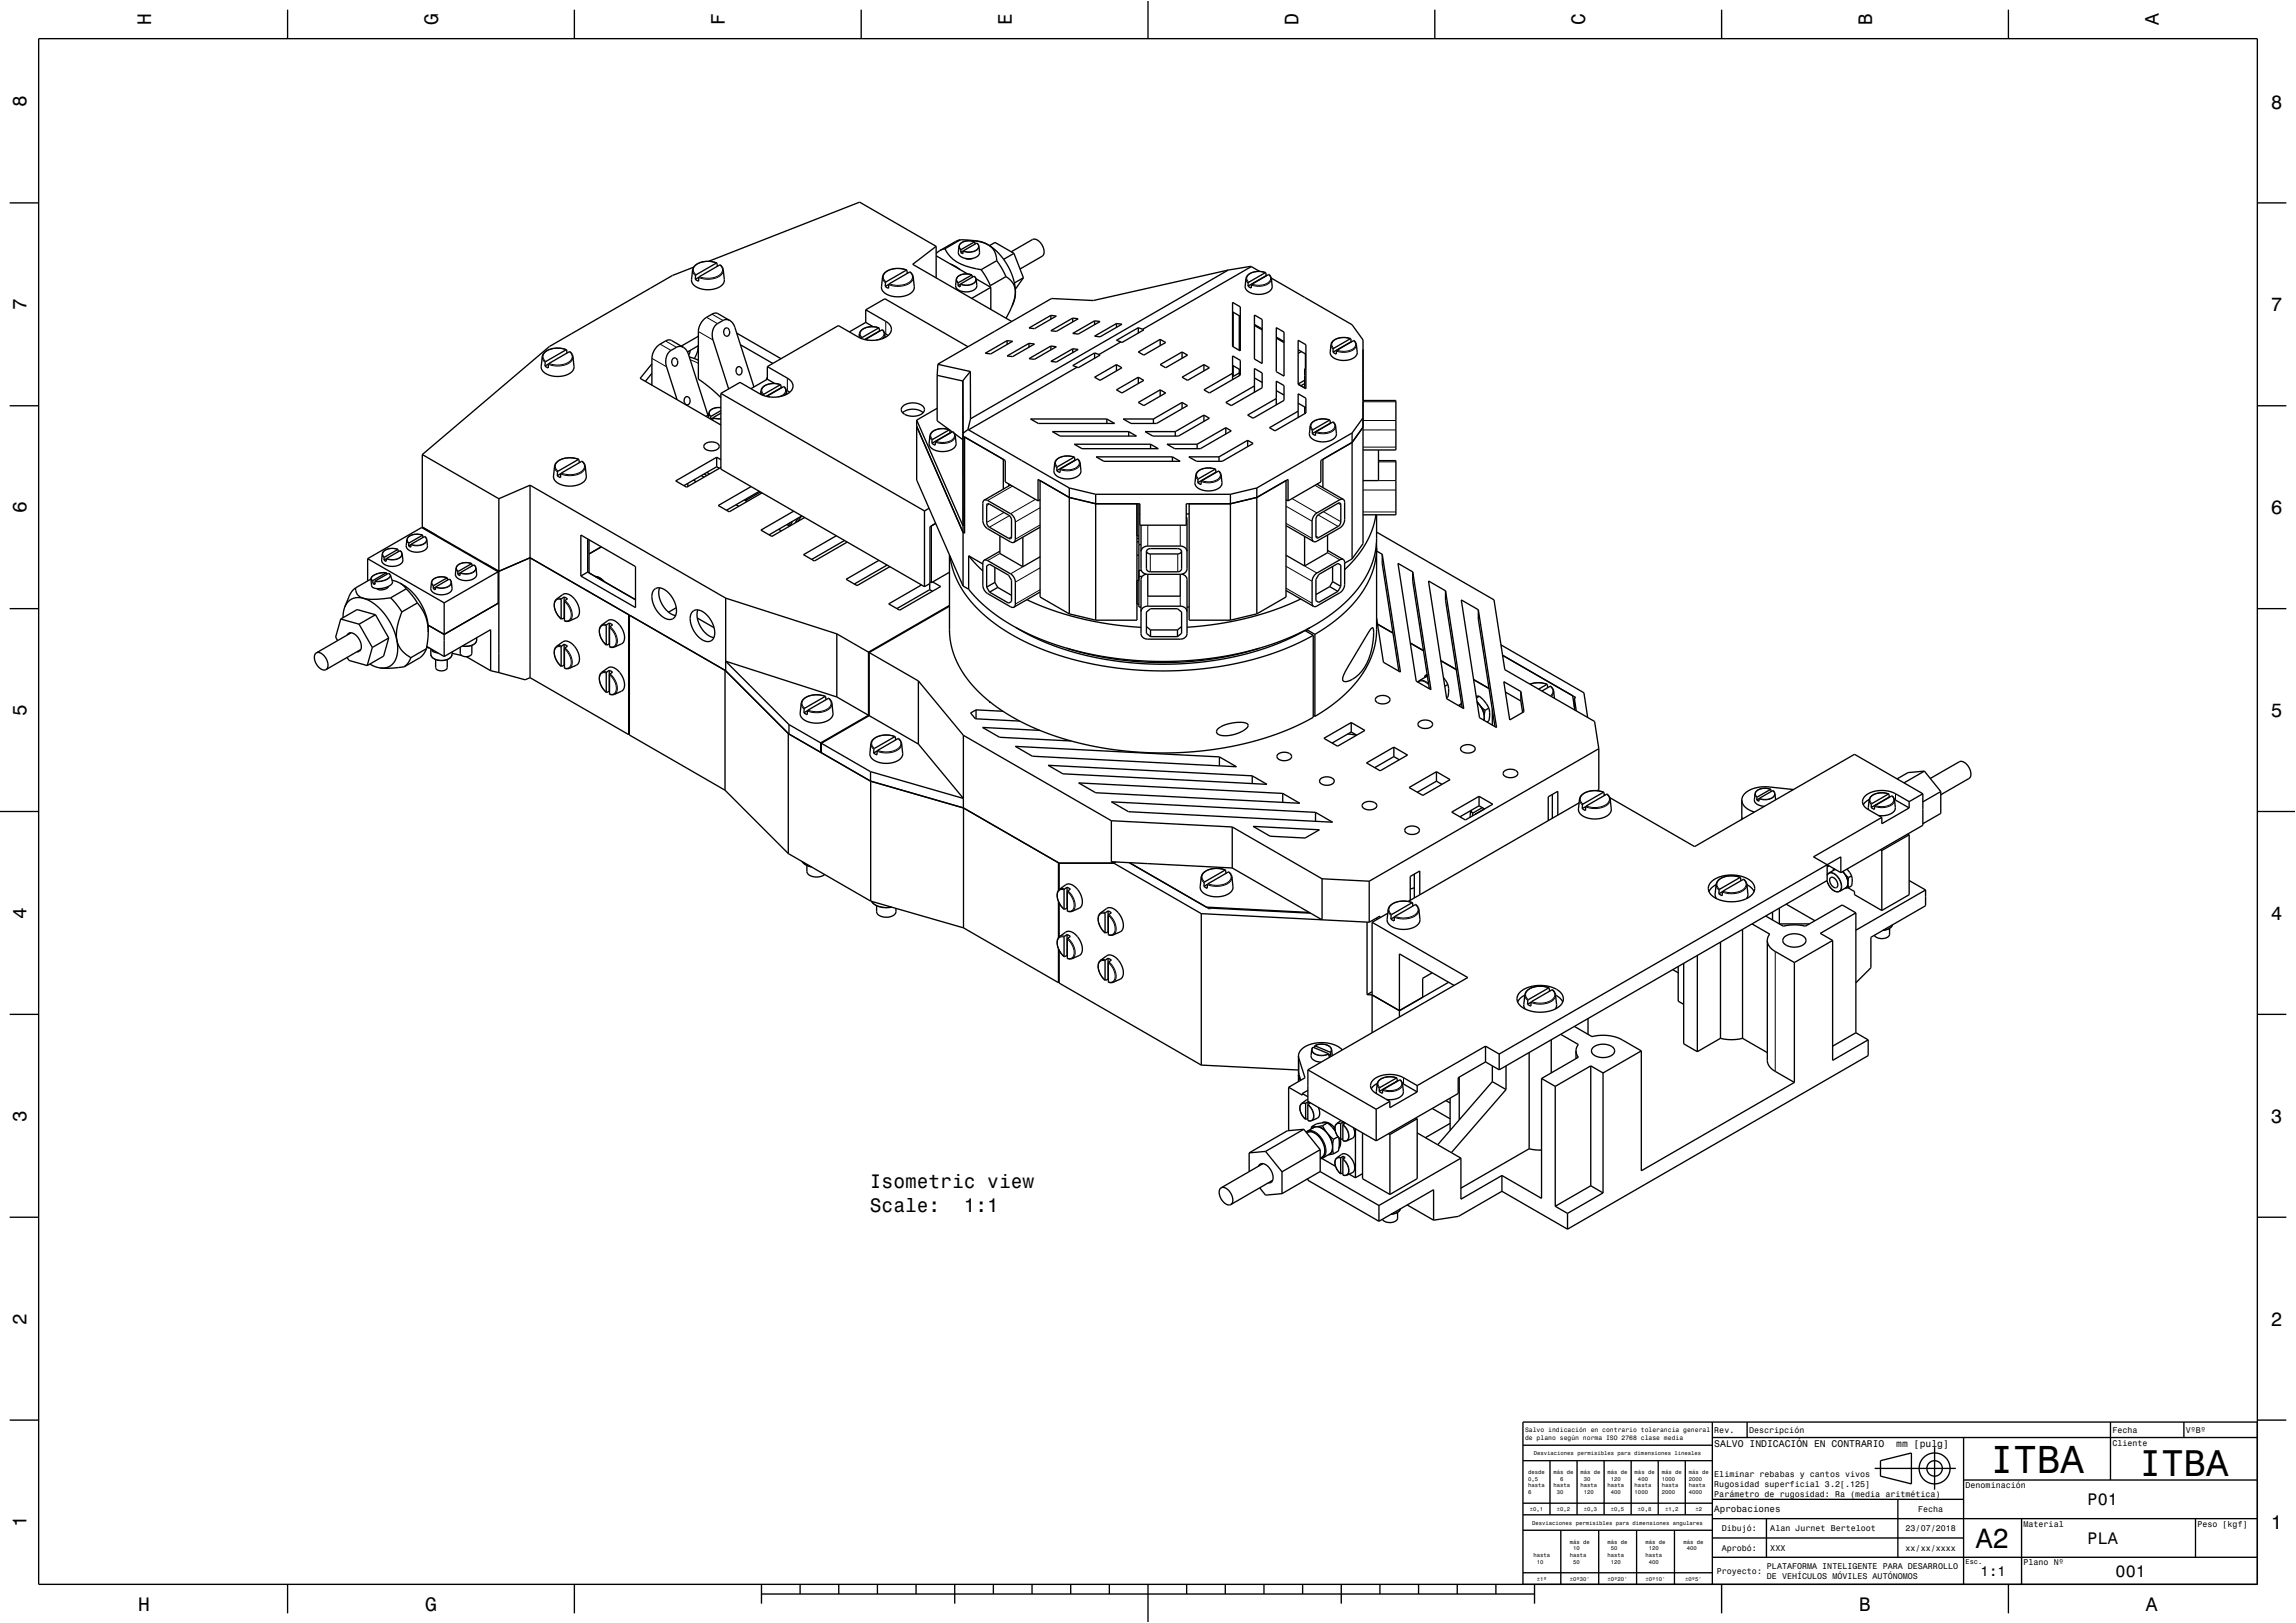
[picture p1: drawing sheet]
<svg xmlns="http://www.w3.org/2000/svg" width="594mm" height="420mm" viewBox="0 0 594 420" stroke-linecap="round" stroke-linejoin="round" font-family="sans-serif">
<defs><g id="words">
<text font-size="10.1" x="514.9" y="381.2">ITBA</text>
<text font-size="9.6" x="553.4" y="382">ITBA</text>
<text font-size="7.2" x="511.2" y="400.6">A2</text>
<g font-size="5">
<text x="39.1" y="6.5" transform="rotate(-90 39.1 6.5)">H</text>
<text x="113.3" y="6.5" transform="rotate(-90 113.3 6.5)">G</text>
<text x="187.5" y="6.5" transform="rotate(-90 187.5 6.5)">F</text>
<text x="261.7" y="6.5" transform="rotate(-90 261.7 6.5)">E</text>
<text x="335.9" y="6.5" transform="rotate(-90 335.9 6.5)">D</text>
<text x="410.1" y="6.5" transform="rotate(-90 410.1 6.5)">C</text>
<text x="484.3" y="6.5" transform="rotate(-90 484.3 6.5)">B</text>
<text x="558.5" y="6.5" transform="rotate(-90 558.5 6.5)">A</text>
<text x="6.8" y="27.8" transform="rotate(-90 6.8 27.8)">8</text>
<text x="587.5" y="28.1">8</text>
<text x="6.8" y="80.3" transform="rotate(-90 6.8 80.3)">7</text>
<text x="587.5" y="80.6">7</text>
<text x="6.8" y="132.8" transform="rotate(-90 6.8 132.8)">6</text>
<text x="587.5" y="133.1">6</text>
<text x="6.8" y="185.3" transform="rotate(-90 6.8 185.3)">5</text>
<text x="587.5" y="185.6">5</text>
<text x="6.8" y="237.8" transform="rotate(-90 6.8 237.8)">4</text>
<text x="587.5" y="238.1">4</text>
<text x="6.8" y="290.3" transform="rotate(-90 6.8 290.3)">3</text>
<text x="587.5" y="290.6">3</text>
<text x="225" y="307.5">Isometric view</text>
<text x="225" y="313.6">Scale:</text>
<text x="249.3" y="313.6">1:1</text>
<text x="6.8" y="342.8" transform="rotate(-90 6.8 342.8)">2</text>
<text x="587.5" y="343.1">2</text>
<text x="6.8" y="395.3" transform="rotate(-90 6.8 395.3)">1</text>
<text x="587.5" y="395.6">1</text>
<text x="35.8" y="416.8">H</text>
<text x="110" y="416.8">G</text>
<text x="481" y="416.8">B</text>
<text x="555.2" y="416.8">A</text>
</g>
<g font-size="4.3">
<text x="540.1" y="389.6">P01</text>
<text x="540.1" y="399.6">PLA</text>
<text x="547.3" y="408.1">001</text>
</g>
<text font-size="3.6" x="512.4" y="407.8">1:1</text>
<g font-size="2.5">
<text x="443.5" y="374.4">SALVO INDICACIÓN EN CONTRARIO</text>
<text x="490.6" y="374.4">mm [pulg]</text>
</g>
<text font-size="2.4" x="443.5" y="391.4">Aprobaciones</text>
<g font-size="2.2">
<text x="443.5" y="370.8">Rev.</text>
<text x="452.5" y="370.8">Descripción</text>
<text x="546.5" y="370.8">Fecha</text>
<text x="565.5" y="370.8">VºBº</text>
<text x="546.5" y="374.1">Cliente</text>
<text x="443.5" y="382.3">Eliminar rebabas y cantos vivos</text>
<text x="443.5" y="384.9">Rugosidad superficial 3.2[.125]</text>
<text x="443.5" y="387.5">Parámetro de rugosidad: Ra (media aritmética)</text>
<text x="508.5" y="385.1">Denominación</text>
<text x="496.2" y="391.3">Fecha</text>
<text x="523.5" y="395.1">Material</text>
<text x="568.5" y="395.1">Peso [kgf]</text>
<text x="445.4" y="396.3">Dibujó:</text>
<text x="445.4" y="401.3">Aprobó:</text>
<text x="458" y="401.3">XXX</text>
<text x="458" y="396.3">Alan Jurnet Berteloot</text>
<text x="493" y="396.3">23/07/2018</text>
<text x="493" y="401.3">xx/xx/xxxx</text>
<text x="444.1" y="407.3">Proyecto:</text>
<text x="457.1" y="406">PLATAFORMA INTELIGENTE PARA DESARROLLO</text>
<text x="523.5" y="405.1">Plano Nº</text>
<text x="457.1" y="408.6">DE VEHÍCULOS MÓVILES AUTÓNOMOS</text>
</g>
<text font-size="1.8" x="508.5" y="404.7">Esc.</text>
<g font-size="1.7">
<text x="394.6" y="370.6">Salvo indicación en contrario tolerancia general</text>
<text x="394.6" y="372.6">de plano según norma ISO 2768 clase media</text>
</g>
<g font-size="1.4">
<text x="396.8" y="376.5">Desviaciones permisibles para dimensiones lineales</text>
<text x="395.3" y="381.4">desde</text>
<text x="395.3" y="383.2">0,5</text>
<text x="401.9" y="381.4">más de</text>
<text x="403.6" y="383.2">6</text>
<text x="408.9" y="381.4">más de</text>
<text x="409.8" y="383.2">30</text>
<text x="415.9" y="381.4">más de</text>
<text x="416.8" y="383.2">120</text>
<text x="422.9" y="381.4">más de</text>
<text x="423.8" y="383.2">400</text>
<text x="429.9" y="381.4">más de</text>
<text x="429.9" y="383.2">1000</text>
<text x="436.9" y="381.4">más de</text>
<text x="436.9" y="383.2">2000</text>
<text x="395.3" y="384.9">hasta</text>
<text x="395.3" y="386.6">6</text>
<text x="401.9" y="384.9">hasta</text>
<text x="402.8" y="386.6">30</text>
<text x="408.9" y="384.9">hasta</text>
<text x="409.8" y="386.6">120</text>
<text x="415.9" y="384.9">hasta</text>
<text x="416.8" y="386.6">400</text>
<text x="422.9" y="384.9">hasta</text>
<text x="422.9" y="386.6">1000</text>
<text x="429.9" y="384.9">hasta</text>
<text x="429.9" y="386.6">2000</text>
<text x="436.9" y="384.9">hasta</text>
<text x="436.9" y="386.6">4000</text>
<text x="395.8" y="391">±0,1</text>
<text x="396.4" y="394.5">Desviaciones permisibles para dimensiones angulares</text>
<text x="402.8" y="391">±0,2</text>
<text x="409.8" y="391">±0,3</text>
<text x="416.8" y="391">±0,5</text>
<text x="423.8" y="391">±0,8</text>
<text x="430.8" y="391">±1,2</text>
<text x="438.6" y="391">±2</text>
<text x="406.1" y="399.4">más de</text>
<text x="407" y="401.2">10</text>
<text x="415.9" y="399.4">más de</text>
<text x="416.8" y="401.2">50</text>
<text x="425.7" y="399.4">más de</text>
<text x="426.6" y="401.2">120</text>
<text x="435.5" y="399.4">más de</text>
<text x="436.4" y="401.2">400</text>
<text x="396.7" y="402.9">hasta</text>
<text x="397.6" y="404.6">10</text>
<text x="406.1" y="402.9">hasta</text>
<text x="407" y="404.6">50</text>
<text x="415.9" y="402.9">hasta</text>
<text x="416.8" y="404.6">120</text>
<text x="425.7" y="402.9">hasta</text>
<text x="426.6" y="404.6">400</text>
<text x="397.6" y="409">±1º</text>
<text x="406.1" y="409">±0º30'</text>
<text x="415.9" y="409">±0º20'</text>
<text x="425.7" y="409">±0º10'</text>
<text x="435.9" y="409">±0º5'</text>
</g>
</g></defs>
<g fill="none" stroke="#000" stroke-width=".35">
<path d="M10 10h574v400h-574zM74.4 2.5v7.5M148.6 2.5v7.5M222.8 2.5v7.5M297 0v10M371.2 2.5v7.5M445.4 2.5v7.5M519.6 2.5v7.5M2.5 52.5h7.5M584 52.5h7.5M179.4 69.2l-5.4 2.1-31.9 18.4-32.8 27.9M180.8 71.7l-.9 .6"/>
<path d="M185.5 68a5.2 5.2 0 0 0-6.2 1.3l-.4 3.1a3.1 3.1 0 0 0 3.3 2.5 4.6 4.6 0 0 0 5.2-2l-.3-3.3-.8-1.1-5.4 3.1-.2 1.2-.8-.5M185.5 68l-5.4 3.1-.2 1.2M185.5 68l.1 .9M230 73.6l-1 .5M234.6 69.9a5.2 5.2 0 0 0-6.1 1.3l-.5 3a3.1 3.1 0 0 0 3.4 2.6 4.6 4.6 0 0 0 5.1-2.1l-.3-3.3-.8-1-5.3 3-.2 1.2-.9-.5M234.6 69.9l-5.4 3-.2 1.2M234.6 69.9l.1 .9M242.2 66.2l8.1 4.7M242.2 63.7l-19.8-11.4-39 15.3M242.2 63.7v8.2M242.2 63.7l-6.1 4.7 25.6 14.8M243.1 64.9l-.9 .7"/>
<path d="M244.5 64.4l-1.4 .5M244.5 64.4a9 9 0 0 0 6.7 4.8l2.6 .6M245.9 68.3l2.5 1.5M248.5 73.6l-.7 .3M248.5 62l-1.1 .4-4.3 2.5M248.5 62l3.6 .3M248.5 62l-4 2.4M249.2 65l-.1 .7-.6-.4M249.2 65l-.7 .3M249.7 66.9l1 .2 .9-.2M251.5 71.1a2.96 2.96 0 0 0-4.1 1.2l-.2 1.6a2.56 2.56 0 0 0 3.3 1.6 2.07 2.07 0 0 0 2.2-1.6l-.2-1.8-.5-.6-3.5 2-.1 .7-.6-.3M251.5 71.1v.6"/>
<path d="M251.5 71.1l-3.5 2.1-.2 .7M251.5 71.6l.2 .1M252.1 62.3l2.2 .5 1.3 .5M252.1 62.3l1.8 .3 1.7 .7M252.2 62.6a2.97 2.97 0 0 0-4.1 1.1l-.2 1.6a2.57 2.57 0 0 0 3.3 1.6 2.07 2.07 0 0 0 2.2-1.6l-.2-1.8-.5-.6-3.5 2.1M252.2 62.6l-3.5 2-.2 .7M252.2 62.6h.1M252.2 62.6v.6M252.5 72.2l3.8 2.2M253.8 69.8l1.3 1.9 1.1 2.2M255.6 63.3a4.7 4.7 0 0 1 2.3 4.2M255.6 63.3l1.9 1.4 1.6 1.7 1.5 2.2 1.1 2.3 .7 2.2 .3 2.4-.2 1.7-.7 2"/>
<path d="M256 63.6l1.4-.9 4.9 2.9M256.2 73.9l-.1 .3M256.3 74.4l-4.9 2.8M256.3 74.4v5.7M257.9 67.5l1.2 1.9 1.1 2.2M257.9 67.5l-4.1 2.3M260.2 71.6a4.8 4.8 0 0 1 2.1 6.2l-.5 1.4M260.2 71.6l-4 2.3M261.6 65.2l5.5-3.2a2.68 2.68 0 0 1 2.9 2.5l.1 1-.4 .7-5.8 3.4M261.8 79.2l-1.5 3.2M262.3 65.6l2.5 6.3M262.3 65.6l-2.7 1.5"/>
<path d="M264.8 71.9l-2.1 3M264.8 71.9l-2.4 1.3M317.8 69.9l-35 7.9-10.8-.5-29.4 17M317.8 69.9l-66.7 38.5M318.9 78.3l2 1.1v11.4l-2-1.2zM323.7 69l2.2 1.2M323.7 69l-5.9 .9M323.7 69l-28.1 16.2M327.4 70.5a4.2 4.2 0 0 0-4.9 1.2l-.4 2.3a2.84 2.84 0 0 0 3.3 2.2 3.3 3.3 0 0 0 3.7-1.9l-.2-2.5-.6-.8-4.4 2.5-.2 1-.8-.4M327.4 70.5l-4.3 2.5-.2 1.1M327.4 70.5l.2 .8M327.5 71.2l.3 .1"/>
<path d="M327.6 71.3v.1M327.6 71.3l-4.7 2.8M328.9 72l20.9 12 2.8 4v52.7l-2.8 3.9M141.9 94.2l-.9 .5M146.6 90.5a5.2 5.2 0 0 0-6.2 1.3l-.4 3a3.1 3.1 0 0 0 3.3 2.6 4.6 4.6 0 0 0 5.2-2.1l-.3-3.3-.8-1-5.4 3.1-.2 1.1-.8-.5M146.6 90.5l-5.4 3.1-.2 1.1M146.6 90.5l.1 .9M168.7 94.2l-3.1 3.7 20.9 12.1M168.7 96.6l-1.7 2.1M174.2 92.8a1.04 1.04 0 0 1 1.2 .5 1.04 1.04 0 0 1-.4 1.3 1.04 1.04 0 0 1-1.2-.6 1.04 1.04 0 0 1 .4-1.2zM176.8 89.9l-3.5-1.9-.9 .1-1.6 1a4.7 4.7 0 0 0-2.1 3.6v7M176.8 89.9l.6 .5 .6 1 5.2 16.1"/>
<path d="M176.8 89.9l-.7-.3-.7 .1-1.8 1a3.7 3.7 0 0 0-1.2 4.2l2.8 8.5M177.9 91.1l2.8-1.6a6.6 6.6 0 0 1-1.1 3.3M178.3 92.4l2.4 .8M178.6 90.7l-.4 1.2M180.7 87l-4.5 2.6M187.6 85a1.04 1.04 0 0 1 1.2 .6 1.04 1.04 0 0 1-.4 1.3 1.04 1.04 0 0 1-1.2-.6 1.04 1.04 0 0 1 .4-1.3zM188.8 82.9l-3.5-1.9-.8 .2-1.7 .9a4.7 4.7 0 0 0-2.1 3.7v12.3l2.9 2.2 2.9 2.6M188.8 82.9l.7 .6 .5 1 5 15.6M188.8 82.9l-1.2-.2-2 1a3.7 3.7 0 0 0-1.1 4.3l4 12.6M190.6 86.2l11.5 6.6M190.8 95a1.04 1.04 0 0 1 1.2 .6 1.04 1.04 0 0 1-.4 1.3 1.04 1.04 0 0 1-1.2-.6 1.04 1.04 0 0 1 .4-1.3zM191.6 89.2l8.3 4.9"/>
<path d="M198.5 94.9l5.2 3a2.2 2.2 0 0 1 1.5 2.2 2.2 2.2 0 0 1-1.8 2 7.9 7.9 0 0 1-6.8-.2l-5.2-2.9-4.9 2.8M198.5 97.7l-.2 .6M198.5 98.1l1.9 1.1M198.5 98.1l-4.2 2.5M198.5 94.9v3.2M202 99.5l-4.4 2.5-.2 .3M202 99.5a4.2 4.2 0 0 0-5 1.2l-.2 1.3M202 99.5l.1 .8M224 80.2l5.2 3a2.2 2.2 0 0 1 1.4 2.2 2.2 2.2 0 0 1-1.7 2 7.9 7.9 0 0 1-6.8-.2l-5.2-2.9-18.4 10.6M224 80.2l4.9-2.9 21.5 12.4M224 83.4l1.9 1.1M224 83.4l-4.3 2.5"/>
<path d="M224 80.2v3.2M227.4 84.8l-4.3 2.5-.2 .3M227.4 84.9a4.2 4.2 0 0 0-4.9 1.1l-.3 1.3M227.4 84.8l.1 .8M227.5 85.5l.2 .1M227.5 85.6l-3.8 2.3M227.5 85.6l.1 .1M228.9 86.3l.8 .5M229 87.3l-.1-.9a1.09 1.09 0 0 0-.7-1l-4.4 2.5M242.5 97.1v11.8l3.1 2.3M242.5 97.1l6.6 1.5M242.6 94.3l-.1 2.8"/>
<path d="M242.6 94.3l8.4 1.8M249.1 98.5l.1 53.1M249.1 98.5l.1 13.6 1.2-.9M251 96.1l-1.9 2.4M251 96.1l.1 12.3M254.9 91.4l5.7-3.3 1.4 .2-5.7 3.3zM260.6 92.1l5.6-3.2 1.4 .1-5.6 3.3zM260.6 88.1v1M266.2 84.9l5.7-3.3 1.4 .2-5.7 3.3zM266.2 92.8l5.7-3.2 1.4 .1-5.7 3.3zM266.2 88.9v.9M271.9 85.6l5.6-3.3 1.4 .2-5.6 3.3z"/>
<path d="M271.9 93.5l5.6-3.2 1.4 .1-5.6 3.3zM271.9 81.6v1M271.9 89.6v.9M277.5 86.3l5.7-3.3 1.4 .2-5.7 3.3zM277.5 82.3v1M277.5 90.3v.9M278.7 95l-28.1 16.2M283.2 97.6l5.6-3.2 1.5 .8-5.7 3.2zM283.2 91.3l-5.7 3.3 1.2 .4M283.2 91.3l1.1 .4M283.2 87l5.6-3.3 1.5 .2-5.7 3.3zM283.2 83v1"/>
<path d="M283.2 91.3v1.4M284.3 91.7l.3 .2-5.7 3.3-.2-.2M288.8 83.7v1M288.8 94.4v1.6M290 88.5l-5.7 3.2M294.5 91.1l5.7-3.3 1.4 .8-5.7 3.3zM294.5 84.8l-5.7 3.3 1.2 .4M294.5 84.8l1.1 .4M294.5 84.8v1.4M294.5 97.6v1.7M295.6 85.2l.3 .2-5.6 3.2-.3-.1M300.2 94.4l5.6-3.3 1.4 .8-5.6 3.3z"/>
<path d="M300.2 87.8v1.7M305.8 97.6l5.7-3.2 1.4 .8-5.7 3.2zM305.8 91.1v1.6M311.5 94.4v1.6M318.9 97.4h.1M318.9 94.5l2 1.2M318.9 96.6l-7.4 4.3 1.4 .8 8-4.6v-3.8l-2-1.2v6.1M318.9 80.7l2 1.2M319 80.8v8.9M319 94.6v2.8M320.6 95.5v1.7M320.6 96.5l-1.6 .9"/>
<path d="M320.6 81.7v8.9M320.8 81.8l-.2 .2 .3 .1M324.5 84.2l2 1.2M324.5 97.8l2 1.2M324.5 99.9l-7.4 4.3 1.4 .8 8-4.6v-3.9l-2-1.1v6.1M324.5 84l2 1.1M324.5 81.5l2 1.2v11.4l-2-1.2zM330.2 87.5l2 1.1M330.2 87.2l2 1.2M330.2 84.8l2 1.1v11.4l-2-1.1zM335.8 90.5l2 1.2M336.7 91l-.9 .5"/>
<path d="M337.5 98.4l-1.7 1 2 1.2v-11.4l-2-1.1v11.3M337.5 99.3l-.9 .5M337.7 91.6v3.8M337.8 95.4h-.3v5M345.1 90.1l-.2 1M349.4 87.6a4.2 4.2 0 0 0-4.9 1.2l-.4 2.3a2.84 2.84 0 0 0 3.3 2.2 3.3 3.3 0 0 0 3.7-1.9l-.2-2.5-.6-.8-4.4 2.5-.2 1-.8-.5M349.4 87.6l.1 .8M349.4 87.6l-4.3 2.5M349.5 88.4l.1 .1M349.5 88.4l-4.6 2.7M2.5 105h7.5M109.3 117.6v19"/>
<path d="M109.3 117.6l19.8 11.5M149.7 118.9a5.2 5.2 0 0 0-6.1 1.3l-.4 3a3.1 3.1 0 0 0 3.3 2.5 4.7 4.7 0 0 0 5.1-2l-.2-3.3-.8-1-5.4 3-.2 1.2-.8-.5M149.7 118.9l-5.3 3-.2 1.2M149.7 118.9l.2 .8M177.3 102.8a1.04 1.04 0 0 1 1.3 .6 1.04 1.04 0 0 1-.4 1.2 1.04 1.04 0 0 1-1.2-.5 1.04 1.04 0 0 1 .3-1.3zM182.3 115a2.58 2.58 0 0 1 3.8 .4 1.98 1.98 0 0 1-2.9 1.2l-.2-.1a.93 .93 0 0 1-.8-.6 .93 .93 0 0 1 .1-.9zM183.3 107.4l-.6 .4M185.4 118.3l-10.6 6.2 2.8 1.6 8.9-5.1M185.4 118.3v2.5M185.4 118.3l1.1 .7M186.5 105.5a2.61 2.61 0 0 0-3.1 1.4l-.1 1.2M186.5 101.8l52.7 30.4"/>
<path d="M186.5 101.8v19.6l52.7 30.4M186.5 106.3l-2.5 1.4-.2 .7 .7-.3M186.5 106.9l-2 1.2-.1 .7M202.1 100.2l.2 .1M202.1 100.3l.1 .1M202.1 100.3l-3.9 2.3M203.4 101l.9 .5M203.5 102l-.1-1.2-.6-.8-4.4 2.6M233.5 105.2a4 4 0 0 1 5.6 .4 1.72 1.72 0 0 1-1.8 2 3.4 3.4 0 0 1-4.1-1.5zM233.5 106.8a4.3 4.3 0 0 1 5.3 0M237.2 108.7v15.5l12 27.4M237.2 108.7l12 27.4-.1-22.3-2.1-1.6"/>
<path d="M237.7 111.7l-.5-1.4 12 27.5M242.5 105.7l-5.3 3M245.7 111.2a4.2 4.2 0 0 0-5 1.1l-.3 2.4a2.84 2.84 0 0 0 3.2 2.2 3.3 3.3 0 0 0 3.8-1.9l-.3-2.2a1.1 1.1 0 0 0-.7-1.1l-4.3 2.5-.2 1-.8-.5M245.7 111.2l-4.4 2.5-.2 1M245.7 111.2v.1M245.7 111.3l.7 .5M245.7 111.3l.1 .7M245.8 112l.1 .1M245.8 112l-4.7 2.7M249.2 112.9l10.9 6.3v5.5l8.5 4.9M249.5 113.1v24.9l-.3-.2M250.4 111.2h.2"/>
<path d="M250.6 111.2l26 15.1M251.1 108.4l-.7 2.8M259.6 118.9v7.7M266.6 108.4h19.7l2 1.2h-19.7zM272.3 111.7h19.7l2 1.2h-19.7zM277.9 115h19.8l2 1.1h-19.8zM278 118.3a4.2 4.2 0 0 0-5 1.1l-.3 2.4a2.84 2.84 0 0 0 3.2 2.1 3.2 3.2 0 0 0 3.8-2l-.3-2.1a1.1 1.1 0 0 0-.7-1l-4.3 2.5-.2 1-.8-.5M278 118.3l-4.4 2.5-.2 1M278 118.3l.1 .8M278.1 119.1h.1M278.1 119.1l-4.7 2.7M283.6 118.2h19.7l2 1.2h-19.7z"/>
<path d="M286.3 108.4v1.2M288.8 100.9l5.7-3.3 1.4 .8-5.6 3.3zM292 111.7v1.2M294.5 104.2l5.7-3.3 1.4 .8-5.7 3.3zM297.7 115v1.1M298.4 108.4v1.2M300.2 100.9v1.6M303.3 118.2v1.2M304.1 111.7v1.2M305.8 104.2l1.4 .8-8 4.6h-6.6l-2-1.2h7.8M305.8 104.2v1.6M305.8 104.2l-7.4 4.2"/>
<path d="M309.7 115v1.1M311.5 107.4l1.4 .8-8 4.7h-6.7l-2-1.2h7.9M311.5 107.4v1.6M311.5 107.4l-7.4 4.3M315.4 118.2v1.2M317.1 110.7l1.4 .8-8 4.6h-6.6l-2-1.1h7.8M317.1 110.7v1.6M317.1 110.7l-7.4 4.3M322.8 113.9l1.4 .9-8 4.6h-6.6l-2-1.2h7.8M322.8 113.9v1.7M322.8 113.9l-7.4 4.3M330.2 101.1l2 1.1"/>
<path d="M330.2 103.1l-7.4 4.3 1.4 .8 8-4.6v-3.8l-2-1.2v6.2M335.8 106.4l-7.4 4.3 1.5 .8 7.9-4.6v-3.9l-2-1.1v6.1M335.8 104.3l2 1.2M337.5 105.3v1.8M337.5 105.5h.3M344.1 108.7a4.2 4.2 0 0 0-5 1.1l-.3 2.4a2.85 2.85 0 0 0 3.2 2.1 3.2 3.2 0 0 0 3.8-2l-.3-2.3-.6-.8-4.4 2.5-.2 1-.8-.5M344.1 108.7l-4.4 2.5-.2 1M344.1 108.7l.1 .8M344.2 109.5h.1M344.2 109.5l-4.7 2.7M349.8 114.5l-7.5 4.4v7.3M349.8 112v32.6"/>
<path d="M349.8 114.5l-8.1 4.7v5.5l-8.5 4.9M349.8 112l-24.6 14.3M352.6 110.6l-2.8 3.9M352.6 108.1l-2.8 3.9M352.6 103.6h8.5v12.8h-8.5M356.6 119.2h4.5v14h-8.5M356.6 116.4v8h-4M584 105h7.5M109.3 136.4l19.8 11.4 8-3.5 50.6 29.3M109.3 138.5a2.97 2.97 0 0 0-4 1.2l-.2 1.5a2.57 2.57 0 0 0 3.2 1.7 2.06 2.06 0 0 0 2.3-1.7l-.2-1.8-.5-.6M109.3 138.5l-3.5 2-.1 .8M109.3 138.5h.1"/>
<path d="M109.4 138.5v.6M109.9 138.8l-3.6 2.2M109.9 138.8h.1M112.9 138.5v.2M129.1 129.1v45M137.1 125.6v49.8M137.1 125.6l50.6 29.2M137.1 125.6l-8 3.5M145.1 122.6l-.9 .5M150.3 138.5l14.1 8.1v10.6l-14.1-8.1zM152 139.5v8.5M152.4 139.7v8.6"/>
<path d="M178 125.1v.8M179.4 124.2l.7 .5M181.5 123.1l.7 .4M182.2 122.7l.7 .4M182.9 122.2l.7 .5M185.4 120.8l-8.5 4.9M185.4 120.8l.7 .4M190.4 130.6l.7 .4M192.5 129.4l.8 .4M193.2 129.4l-.1 .3M194.3 125.9l-8.5 4.9 2.9 1.7 8.4-4.9M196.4 127.1l-8.4 4.9"/>
<path d="M196.7 127.3l-3.9 2.3M201.5 137l.7 .4M203.6 135.8l.7 .4M204.3 135.3l-.3 .7M205 134.9l-.6 1.2M205.3 132.3l-8.4 4.9 2.8 1.6 8.5-4.9M206.5 134.1l-.8 1.2M207.3 133.6l-.9 1.3M207.5 133.5l-8.5 4.9M208.1 133.9l-.1 .1M216.4 138.6l-8.5 4.9 2.8 1.7 8.5-4.9M218.5 139.9l-8.5 4.9"/>
<path d="M239.2 132.2v19.6M240.4 131.5l-1.2 .7M249.5 137.5l-.3 .3M254.6 129.4l.9 .1 5.9 3.4 .7 .7 .6 1.5v4.5l-.4 .7M254.6 129.4l-.3 .7v4.6l.5 1.5 .7 .6 5.9 3.5h.9M255.4 130.5l.6-.1 5.4 3.3 .3 .9v4.3a.43 .43 0 0 1-.2 .5 .43 .43 0 0 1-.5-.1l-5.1-2.9-.5-.5-.1-.7zM258.7 138.7v4.5l5.9 3.5M261 125.3v.5M261.4 125.5l-6.8 3.9M264.6 139v7.7M269.1 124.4v30.1l7.5 4.4M269.1 129.3l-.5 .3"/>
<path d="M269.1 136.4l-6.8 3.9M276.6 126.3v32.6M276.6 126.3l6.9 1.6M283.5 127.9v32.6M283.5 127.9h34.8M294.1 130.4v30.1h-10.6M294.1 139.4h.5M294.1 138.7h.5M294.6 130.4v26.7h.6M294.6 133h.3M295.2 135.9v11.3a1.62 1.62 0 0 0 1.7 1.4M306.9 133.8l.2 .6v12.8a1.6 1.6 0 0 1-1.8 1.4"/>
<path d="M306.9 133h.7M307.6 130.4v30.1h10.7M314.5 121.4a4.2 4.2 0 0 0-5 1.1l-.4 2.4a2.85 2.85 0 0 0 3.3 2.1 3.3 3.3 0 0 0 3.7-1.8l-.2-2.5-.6-.8-4.4 2.5-.2 1-.8-.5M314.5 121.4l-4.4 2.5-.2 1M314.5 121.4l.1 .8M314.6 122.2h.1M314.6 122.2l-4.7 2.7M318.3 127.9v32.6M325.2 128.7l-6.9 1.7h-11.4v5.5h-12v-5.5h-11.4l-6.9-1.7-8-4.6v5.5M325.2 128.7l7.5-4.3v30.1l-7.5 4.4M325.2 126.3v32.6M325.2 128.7l8-4.6v5.5"/>
<path d="M325.2 126.3l-6.9 1.6M332.7 129.3l.5 .3M332.7 136l7.1 4.1M337.5 138.8v7.7M340.7 125.3l6.8 3.9M343.5 138.5v4.5l-6 3.5M346.2 130.2l-5 2.9-.5 .5-.3 .8v4.3a.43 .43 0 0 0 .3 .5 .43 .43 0 0 0 .5-.1l5-2.9 .5-.5 .2-.6v-4.5a.43 .43 0 0 0-.2-.4 .43 .43 0 0 0-.5 0M347.5 129.2l-.9 .1-5.9 3.4-.7 .7-.5 1.5v4.6l.3 .6M347.5 129.2l.4 .6v4.7l-.6 1.5-.7 .6-5.9 3.4-.9 .1M356 133.2l-1 3.8-1.7 3.8-2.4 3.4-3 3.2M356.1 133.2v7.7l-.4 2.4-.7 2.6-1.3 2.8-1.4 2.3-1.9 2.5-2.3 2.4-3 2.5-3 2.1-3.3 2-3.8 1.9-4 1.6-3.9 1.4-5 1.3-4.7 1-5 .8-5.2 .5-9.8 .1-4.9-.3-4.9-.6-9.2-1.8-4.7-1.4-4-1.4-4-1.7-3.6-1.9-3-1.9-3.4-2.5-2.7-2.4-2.4-2.7M356.1 137.7l30.4 17.5 2.8 18.1 23.2 13.4 1.1 7"/>
<path d="M2.5 157.5h7.5M89.2 157l.2-.4a4.1 4.1 0 0 1 6.1-1.2l1.7 1.2 1.9 1.8 1.4 2 1.3 2.4 .7 2.3 .4 2.2-.1 2-.6 1.6a3.6 3.6 0 0 1-3.9 2M89.2 157l-.4 1.4v1.4M92 152.1a2.65 2.65 0 0 0 2.5 2.9l3.2 .1 3.4-.4M92 152.1l-1.3 1.5-1.5 3.4M95.1 144.6l14-8.1 19.8 11.4M95.1 144.6l19.8 11.4M95.1 144.6v5.7M96 149.8l.1 1.8a2.51 2.51 0 0 0 3 .6 2.36 2.36 0 0 0 2.4-1.7l-.5-1.6-.5-.5-3.5 2 .1 .8-.6-.1M96 149.8l-4 2.3M97 150.8l-.5 .3M97.1 159.1l-4.7-1.4-4.2 2.5"/>
<path d="M97.1 159.1l-4.2 2.4M97.1 159.1l3.5 6M100 144.6l-.7 .4M100 148.2a4.3 4.3 0 0 0-4 1.4v.2M100 148.2l.1 .4M100 148.2l-3.5 2v.9M100.5 151.7a2.24 2.24 0 0 1-2.9 .6M101.1 154.7l1.4 1.6 1.5 2.1M101.4 150.1l2.1 .8M103 142.2a2.96 2.96 0 0 0-4.1 1.1l-.2 1.6a2.57 2.57 0 0 0 3.3 1.6 2.07 2.07 0 0 0 2.2-1.6l-.2-1.8-.5-.6-3.5 2-.1 .8-.6-.3M103 142.2v.6M103 142.2l-3.5 2-.2 .8"/>
<path d="M103.5 150.9l1.6 1.5M103.5 150.9l1.6 1 1.4 1.2 1.3 1.4 1.2 1.9 1.4 3.6 .4 1.8v1.8M104 158.4a13.1 13.1 0 0 0-1.2 7.8l1.1 2 .9 .9 1.5 1.1M105.1 152.4l1.6 1.8 1.3 1.8M105.1 152.4l-4 2.3M106.3 141v.6l-.6-.3M106.3 140.9l-.6 .4M108 156a10.9 10.9 0 0 1 2.8 7.6M108 156l-4 2.4M112.7 151.9l-.6 .4M114.9 156v13.9M115.7 149.5a2.96 2.96 0 0 0-4.1 1.2l-.1 1.5a2.57 2.57 0 0 0 3.2 1.7 2.07 2.07 0 0 0 2.2-1.7l-.2-1.8-.5-.5-3.4 2-.2 .7-.5-.3"/>
<path d="M115.7 149.5l.1 .6M115.7 149.5l-3.5 2-.1 .8M119.1 148.3l-.7 .3M120.4 142.9l-.1 .1M120.5 142.9l-.1 .2M120.9 143.1l.1 .1M121 143.2h.1M121.4 143.4l-.3 .1M121.8 143.7h-.3M122 145.9l-3.4 2-.2 .7M122.1 145.9a2.97 2.97 0 0 0-4.1 1.1l-.2 1.6a2.57 2.57 0 0 0 3.3 1.6 2.06 2.06 0 0 0 2.2-1.6l-.2-1.8-.5-.6-3.5 2-.1 .8-.6-.4M122.1 145.9v.5"/>
<path d="M122.1 145.9h-.1M123 144.4h-.2M125.5 145.8v.2M128.9 155.9l.2 .1-14.2 8.2-4.1-2.4M128.9 147.9v8.2M128.9 147.9l-14 8.1M146 154.5l.8 .5-.8 .6v5.1l1 .1 2.1-.9a2.84 2.84 0 0 0 .2-3.9 3.4 3.4 0 0 0-3.5-2.3l-1.8 1.3a3.5 3.5 0 0 0 .7 4.7l.5 .5M146 154.5l-.8 .7v5M146 154.5v5.4M146 159.9l-.8 .3M146 159.9v.1M152 148l12.4 7.2"/>
<path d="M152 148l-1.7 1.1M154 149.2a3.1 3.1 0 0 1 2.4 1.3M155.6 141.5l-3.2 1.9M162.6 159.1v31M162.8 159.2v31l24.8 14.3M169.2 152.6a2.63 2.63 0 0 1 3.7 .8 5.8 5.8 0 0 1 1.7 6.2 2.17 2.17 0 0 1-3.3-.1 6.1 6.1 0 0 1-2.3-6.5zM170.6 152.1a6.2 6.2 0 0 0 4.2 7.2M175 157.3l-2 1.1M179.1 158.3a2.63 2.63 0 0 1 3.7 .8 5.8 5.8 0 0 1 1.7 6.2 2.28 2.28 0 0 1-3.5-.2 5.9 5.9 0 0 1-2-6.6zM180.4 159.9l4.3 2.5M180.5 157.8a6.2 6.2 0 0 0 4.2 7.2M187.7 154.8v18.8"/>
<path d="M187.7 154.8l28.8 9.2M227.4 145l-8.5 4.9 2.8 1.6 8.5-4.9M229.5 146.2l-8.5 4.9M240.5 152.6l.7 .4M240.5 151v1.6M240.5 152.6l-8.5 4.9M240.6 150.6l.3 .2M240.9 150.8v-14.7l1.2-.6-1.5 .8v14.7l-1.4 .8M241.3 150.6l2.1 1.2-10.7 6.1-2.8-1.6 8.5-4.9M245.6 143.6v19.5l.2 2.3 .6 2.7 .8 2.4 1.2 2.4 1.5 2.3 2.4 3 2.9 2.7 3.5 2.6 3.8 2.4 4 2 4.7 1.9 5 1.7 5 1.3 6.7 1.2 7.1 .7 7.2 .1 7.8-.4 6.8-.9 6.8-1.5 6.8-2.1 5.6-2.3 3.7-2v-21.2M245.6 148.1l-4.7 2.7M245.6 156.7l-20.9 12.1v16.3l-12.4 7.1v2.5"/>
<path d="M245.6 156.9l-20.7 12v16.3l-12.4 7.1v2.5M245.8 143.9l1 4.3 1 2.4 1.3 2.2 3.2 4.1 4.1 3.7 4.8 3.3 6.3 3.2 6.7 2.5 7.2 2 7.9 1.3 7 .6 7.4 .1 8.2-.6 7.5-1.2 7.7-2 6.8-2.5 5.8-2.9M249.2 151.6l1.4 .9M250.6 143.8l3.7 3.9M250.6 143.8v8.7M250.6 143.8l3.7 2.1M254.6 145l-.3 .7v5.8l.4 1.3 .8 .8 5.9 3.4 .9 .1M254.6 145l.9 .1 5.9 3.4 .9 .8 .4 1.3v5.8l-.4 .7M255.3 151.9v-5.5l.7-.4 4.9 2.9 .8 1.3v5.5l-.8 .4-4.9-2.9M255.3 151.9l.7 1.3M257.4 146.8v3.9M257.4 150.7l.7 1.3"/>
<path d="M257.4 150.7l-2.1 1.2M258.1 152l3.6 2.1M258.1 152l-2.1 1.2M258.7 142.6l-4.1 2.4M265.7 155.2l6.5 2.7 7.5 2.2 7.1 1.4 8.4 .9M269.1 144.1l-4.5 2.6M269.1 153.2l-6.8 3.9M276.6 158.9l6.9 1.6M294.1 156.3h.5M294.1 143.7h.5M294.1 150.2h.5M294.1 140.2h.5"/>
<path d="M294.6 147.6h.7M294.6 149.2h.9M294.6 140.9h.6M295.2 142.7a1.6 1.6 0 0 1 1.7-1.4h8.4a1.64 1.64 0 0 1 1.8 1.4M295.2 158.3a1.59 1.59 0 0 1 1.7-1.4h8.4a1.63 1.63 0 0 1 1.8 1.4M296.6 148.6l-1.1 .6M296.6 142.7l.4 .5 .6 .2h7.1l.7-.3 .3-.4M296.8 142.3l.8-.3 7.6 .1 .5 .7-.1 4.6-.4 .5-.5 .1-7.7-.2-.4-.6v-4.4zM296.9 148.6h8.4M296.9 148.6v5.7h8.4v-5.7M305.7 148.6a1.54 1.54 0 0 1 1.4 1.4v14a1.6 1.6 0 0 1-1.8 1.4h-8.4a1.62 1.62 0 0 1-1.7-1.4v-14.1l.3-.7M307.1 157.1h.5"/>
<path d="M325.2 158.9l-6.9 1.6M332.7 143.7l4.8 2.8M332.7 152.8l7.1 4.1M336.5 155l-6.5 2.7-7 2.2-7.8 1.5-8.1 .9M343.5 142.4l4 2.4M344 151.8l-3.6 2.1M344 151.8l2.1 1.2M344.8 150.5l-.8 1.3M344.8 146.6v3.9M344.8 150.5l2.1 1.2M346.9 151.7v-5.5l-.8-.4-4.9 2.9-.8 1.3v5.5l.8 .4 4.9-2.9M346.9 151.7l-.8 1.3"/>
<path d="M347.5 144.8l-.9 .1-5.9 3.4-.8 .8-.4 1.3v5.9l.3 .6M347.5 144.8l.4 .6v5.9l-.5 1.3-.8 .8-5.9 3.4-.9 .1M349.8 144.6l-1.9 1.1M356.1 140.5v1.2M356.1 141.7v21.9l-.3 3.2-.9 2.9-2.1 4.2-3.3 4.2-4.4 4-4.9 3.3M356.1 141.7l-.2 3.1-.8 3-1.4 3.2-1.8 3-2.1 2.6-3 2.9-3.3 2.5-3.3 2.2M356.1 142.6l1.5 .8M357.6 143.4l4.7 30.5-4.4-2.5-1.8-11.4M357.6 143.4v2.5l4.3 27.8M361.7 145.8l3.8 2.2 4.7 30.5-3.8-2.2zM365.5 148v2.4l4.3 27.8M369.6 150.4l4.4 2.5 4.7 30.5-4.4-2.6z"/>
<path d="M374 152.9v2.4l4.3 27.8M378.1 155.2l4.4 2.6 4.7 30.5-4.4-2.6zM382.5 157.8v2.4l4.3 27.8M584 157.5h7.5M81.8 168.9a2.76 2.76 0 0 0 .8 3.9l.9 .5h.8M81.8 168.9a2.57 2.57 0 0 1 2.9 2.2l.1 1.4-.5 .8M88.2 160.2l-1.4 4.7 .5 .9M88.2 160.2l4.7 1.3M89.8 170.1l.5 .8 4.7 1.3M89.8 164.3a1.29 1.29 0 0 1 2.2 0 3.2 3.2 0 0 1 1 4.2l-.7 .2M90.8 163.8l-9 5.1M92.9 161.5l3.4 6.1"/>
<path d="M93.3 168.1l-9 5.2M95.7 171.8l1.4 .7 1.2 .4M96.3 167.6l-1.3 4.6M100.6 165.1l-1.4 4.7-4.2 2.4M100.6 165.1l-4.3 2.5M104.6 172.6l-4.1 .3h-2.2M106.3 170.2l-.8 1.4-.9 1M110.3 167.9l-.6 1.2-.9 .9-4.2 2.6M110.3 167.9l-4 2.3M110.4 167.5l.7 .2M110.4 167.3l4.5 2.6M110.8 163.6l-.5 4.3"/>
<path d="M111.5 167.9v1.4a2.18 2.18 0 0 0 2.3 1.6 2.54 2.54 0 0 0 3.2-1.6v-.6M111.6 168l.4 .6M112 168.6l1.4 .4M112 168.2v.4M112.7 170.7v2a1.73 1.73 0 0 0 3 0v-2M114.9 169.9l12-7v10.7M117 169.1l2.4 .5M120.6 169.9l6.3 3.7M122.1 167v2.1a1.73 1.73 0 0 1-3 0v-1.6M123.3 165a2.01 2.01 0 0 1-2.1 2.2h-1.6M126.9 173.6l2.2 .5M129.1 174.1l6.8 1.8 1.2-.5"/>
<path d="M137.1 175.4l25.5 14.7M146 166.7l.8 .5-.8 .7v5l1 .1 2.1-.8a2.84 2.84 0 0 0 .2-3.9 3.2 3.2 0 0 0-3.6-2.3l-1.7 1.3a3.5 3.5 0 0 0 .7 4.7l.5 .5M146 166.7l-.8 .7v5.1M146 172.1l-.8 .4M146 172.1v.1M146 166.7v5.4M157.6 173.5l.9 .5-.8 .6v5.1l1 .1 2-.9a2.85 2.85 0 0 0 .3-3.9 3.3 3.3 0 0 0-3.6-2.2l-1.7 1.2a3.4 3.4 0 0 0 .5 4.5l.7 .7M157.6 173.5l-.8 .6 .1 5.1M157.6 161.2l.9 .5-.8 .7v5l1 .1 2-.9a2.85 2.85 0 0 0 .3-3.9 3.2 3.2 0 0 0-3.6-2.2l-1.7 1.3a3.4 3.4 0 0 0 .5 4.5l.7 .6M157.6 161.2l-.8 .7 .1 5M157.6 178.9l-.7 .3M157.6 178.9h.1"/>
<path d="M157.6 161.2v5.4M157.6 173.5v5.4M157.6 166.6l-.7 .3M157.6 166.6l.1 .1M187.7 173.6l16.4 16.4v-2.5M216.5 164l21.1 12.2M216.5 164v16.4M237.6 176.2v16.3M237.6 176.2l11.6 14.1M262.9 162.4l3.8 2.1 3.9 1.8 3.8 1.4 4.6 1.4 4.7 1.1 5 .9 4.7 .5 4.9 .3 9.3-.3 8.8-1.1 6-1.3 5.8-1.7 4.7-1.9 4.7-2.4 2.1 1.2M275.9 167.7l5.7 1.6 6.1 1.2 6.6 .7 6.3 .3 6.5-.3 6.6-.7 6.4-1.2 5.8-1.6M296.6 162.2l1.1 .8"/>
<path d="M297.7 163v1.7M297.7 163h6.9M297.7 164.7h6.9M297.7 164.7l-1.1-.8v-5.5l1.1-.9h6.9l1.1 .9v5.5l-1.1 .8M304.6 163v1.7M305.7 162.2l-1.1 .8M338 163.1l-.2 .2M338 162.9v.5M338 162.9l2.2 1.3M338.9 162.4l-.9 .5M340.2 164.2v21.2M354.8 162.6l.4-.1a15.8 15.8 0 0 1-3.7 12 4.4 4.4 0 0 1-3.9 1.8l-.2-.3v-.5l.7-1.8z"/>
<path d="M356.4 161.5l4 2.3M364.9 166.4l3.4 2M368.6 174.8l.7 .1-.4 .3M368.6 174.8l-.1 .6M369.2 174.5l-.6 .3M369.3 174.9l-2.5 1.6M372.8 171l3.9 2.3M373.4 175.3l1.2 1.8M374.6 177.1l.2 2.1M374.6 177.1l-.8 .5M374.8 179.2l-.2 1.2-.4 .2M381.2 175.9l4 2.3"/>
<path d="M388.3 166.9l21.5 12.4 .9 6.4M388.7 169.6l19 10.9-.4 .2M389.1 176.4l4.4 2.6 .8 5.2-3.7 2.1zM389.5 179.1l4 2.3M393.5 179v2.4M395.8 177h.2a6.4 6.4 0 0 1 4.3 .1M398.9 178.8l2.3-1.2 .7 1 .2 2.1M400.3 177.1l.1 .9M400.3 177.1l-2.2 1.2M162.8 190l-.2 .1M203.9 189.9l-16.3-16.4v31M203.9 189.9l21.4 12.3"/>
<path d="M203.9 189.9v31M204.1 187.5l21.1 12.2M208.9 183.9l-.9 .6M213.6 180.2a5.2 5.2 0 0 0-6.2 1.3l-.4 3a3.1 3.1 0 0 0 3.3 2.6 4.7 4.7 0 0 0 5.2-2.1l-.4-3.5M213.6 180.2l-5.4 3.1-.2 1.2M213.6 180.2l.1 .9M215.1 181.5l-.8-.8-5.3 3.1-.2 1.1-.8-.4M216.5 180.4l21.1 12.1M216.5 180.4l-28.8-9.3 16.4 16.4M225.2 199.7v2.4l24 7M226.9 194.3l-.9 .6M231.6 190.6a5.2 5.2 0 0 0-6.1 1.3l-.5 3a3.1 3.1 0 0 0 3.4 2.6 4.7 4.7 0 0 0 5.1-2l-.3-3.3-.8-1.1-5.3 3.1-.2 1.2-.9-.5"/>
<path d="M231.6 190.6l-5.4 3.1-.2 1.2M231.6 190.6l.1 .9M237.6 192.5l11.6 14.1-24-6.9M249.2 190.3v18.8M249.2 190.3l38.3 22.1M252.5 183.7v2.3M252.5 183.7l7 .4M252.5 183.7l-1.4 .8 1.2 1.5 11.5 .6M256.1 181.6l-.2 .1 .4 .1M262.7 193.1l52.8 2.8 4.4 2.5-52.8-2.7zM269 189l-14.8-.7 4.4 2.5 18.5 1M271.2 198l52.8 2.8 3.8 2.2-52.8-2.7z"/>
<path d="M315.1 188.6a9.1 9.1 0 0 1 7.6-1.3l.2 .4a3 3 0 0 1-2.3 1.9 6.2 6.2 0 0 1-5.7 .2l-.2-.5zM315.5 195.9v2.3M330.6 195.2a2.48 2.48 0 0 1 3.5 .4 1.86 1.86 0 0 1-2.6 1.2 .99 .99 0 0 1-.9-.5 .99 .99 0 0 1 0-1.1zM339.7 185.1l.5 .3M342.5 191.1l7.1-4.1 3.5 2-7.1 4.1zM348.7 190l2.2 .3M349.6 189.4l-5 2.9M349.6 189.4l1.4 .8M349.6 187v2.4M353.5 197.4l7.1-4.1 3.5 2.1-7 4.1zM356.1 180.5a2.48 2.48 0 0 1 3.5 .4 1.86 1.86 0 0 1-2.6 1.2 .99 .99 0 0 1-1-.5 .99 .99 0 0 1 .1-1.1zM360.6 195.8l1.4 .8"/>
<path d="M360.6 195.8l-4.9 2.9M360.6 193.3v2.5M367.1 186.9a2.47 2.47 0 0 1 3.5 .4 1.86 1.86 0 0 1-2.6 1.1 .99 .99 0 0 1-1-.4 .99 .99 0 0 1 .1-1.1zM371.6 199.7v2.5M378.1 193.3a2.47 2.47 0 0 1 3.5 .3 1.86 1.86 0 0 1-2.6 1.2 .99 .99 0 0 1-.9-.5 .99 .99 0 0 1 0-1zM378.1 182.1l-.7 .5M381.9 180.2h.8M382.1 181.5l.3 .4M382.1 181.7l.3 .2M382.2 181.8a5.1 5.1 0 0 1 1.7 4.6M382.4 181.9l.7 .9M382.7 180.2l1.1 .9 1.4 2.2"/>
<path d="M382.7 180.2l-.7 .4M383.1 182.8l.6 1.2 .3 1.1M383.1 182.9l1.1 .9M384 186.1l-.1 .3M384 186.1l.1 .4M384 185.1v1M384.2 183.8l-.2 1.3M385.2 183.3l.2 1-.1 1.5a1.02 1.02 0 0 1-.6 1M385.2 183.3l-1 .5M386.1 183.7v3.9M389.1 199.6a2.48 2.48 0 0 1 3.6 .4 1.86 1.86 0 0 1-2.6 1.2 .99 .99 0 0 1-1-.5 .99 .99 0 0 1 0-1.1zM393.5 181.4l.4 3"/>
<path d="M406.9 180l.5 3.8M407.3 180.7v2.2M407.3 180.7l.5 3.3M413.6 193.7v10.7l-.4 .2M413.6 193.7l-59.4 34.3M497.9 199.6l-4.3 .3-2.8 1.7M497.9 199.6l-5.3 3M497.9 199.6l4.2 5.2M0 210h10M187.6 204.5l16.3 16.4M225.3 202.2l24 6.9v31M225.3 202.2v31"/>
<path d="M249.2 209.1l24.8 14.3h14.1l.5-.3-.4 .3h-14.2M279.1 202.6l52.8 2.7 4.4 2.6-52.8-2.7zM287.5 212.4v10.6M287.5 212.4l31.3 1.6M287.5 207.5l52.8 2.7 4.4 2.6-52.7-2.7zM318.8 214v10.6M318.8 214l23.2 13.4M324 200.8v2M324.2 213.9l17.1 .8-3.6 2.2-9.1-.5zM331.9 205.3v2.3M340.3 210.2v2.3M341.6 201.6a2.48 2.48 0 0 1 3.6 .4 1.86 1.86 0 0 1-2.6 1.1 .99 .99 0 0 1-1-.4 .99 .99 0 0 1 0-1.1z"/>
<path d="M352.7 207.9a2.48 2.48 0 0 1 3.5 .4 1.86 1.86 0 0 1-2.6 1.2 .99 .99 0 0 1-1-.5 .99 .99 0 0 1 .1-1.1zM363.7 214.3a2.47 2.47 0 0 1 3.5 .4 1.85 1.85 0 0 1-2.6 1.2 .99 .99 0 0 1-1-.5 .99 .99 0 0 1 .1-1.1zM364.6 203.8l7-4.1 3.6 2.1-7.1 4zM371.6 202.2l1.4 .8M371.6 202.2l-4.9 2.8M375.6 210.2l7-4.1 3.6 2-7.1 4.1zM380.5 209.8l-.1 1.7M381.6 210.7v.1M382.6 208.5l-4.9 2.9M382.6 206.1v2.4M382.6 208.5l1.5 .8M383.5 209l-2.4 1.4-.1 .7"/>
<path d="M401.6 205.6v6.2M403 210.9v-6.1l-2.5 1.4v6.2M408.5 207.8l-44.2 25.5M410.3 208.7l-1 .6M413.6 204.4v.2M414.9 205a5.2 5.2 0 0 0-6.1 1.3l-.4 3a3.1 3.1 0 0 0 3.3 2.6 4.7 4.7 0 0 0 5.1-2.1l-.3-3.2-.8-1.1-5.3 3.1-.2 1.1-.9-.4M414.9 205l-5.4 3.1-.2 1.2M414.9 205l.1 .9M415 205.6l.3 .1M450.6 207.1a3.8 3.8 0 0 0 3.3 3M450.6 207.1v4.2l.2 .6M450.6 212h.1"/>
<path d="M450.6 212l-.2 .2M450.7 211.6l-.1 .4M455.1 206.7l-.6 .3M458.1 204.3a2.97 2.97 0 0 0-4.1 1.1l-.1 1.6a2.28 2.28 0 0 0 2.6 1.6M458.1 204.3l.1 .6M458.1 204.3l-3.5 2-.1 .7M459.4 207l-.3-1.8-.4-.6-3.5 2-.1 .8-.6-.4M459.4 207h.1M464 204.3l-6.8-.7a6.7 6.7 0 0 0-6.4 2.6l-.2 .9M483.6 206.9l-1 .7-.5 .7M484.1 209l.8 .5 .2-1.1 4.4-2.5 .6 .8 .2 2.3a2.72 2.72 0 0 1-3.1 2.1l-1.2-.1M486.5 219.9l.3 .2"/>
<path d="M486.9 211.5l-17.7 10.2 7 4.1M488.7 205.5a4.1 4.1 0 0 0-5 1.1l-.3 2.4 .1 .6M488.7 205.5l-4.4 2.5-.2 1M488.7 205.5l.1 .8M488.8 206.3h.1M488.8 206.3l-4.7 2.7M490.1 206.9l3.8 2.2M493.6 215.8l.3 .2M493.9 207.4l-3.5-2a7.2 7.2 0 0 0-8.1 .9 2.08 2.08 0 0 0 1 3.2l3.6 2M493.9 216v15.5l-7.1 4.1M493.9 216l-7.1 4.1M493.9 209.1l-7 4.1v-1.7"/>
<path d="M493.9 207.4v1.7M497.5 205.4l-17.7-10.2-41.4 23.9-21.9-12.7M497.5 205.4l-3.6 2M497.5 205.4v8.2l-21.3 12.2M499.4 201.5l7.5-4.4a2.68 2.68 0 0 1 2.9 2.5l.1 1.1-.4 .7-7.4 4.3M502.1 204.8v5.7l-4.6 2.7M502.1 204.8l-4.6 2.7M584 210h10M203.9 220.9l21.4 12.3M207.5 222.9a3.6 3.6 0 0 0 2.5 1.5M208.8 224v1.5a2.74 2.74 0 0 0 3.7 1.3l.8-.5M225.3 233.2l24 6.9"/>
<path d="M225.5 233.2a5 5 0 0 0 5.2 1.6M226.8 234.4v1.5a2.74 2.74 0 0 0 3.7 1.3l1.1-.8 .2-1.3M273.8 223.3v7.1M273.8 233.3v9.3M274 223.4v6.8M274 233.7v8.8M274 223.4h.1M276.1 229.6l.8 .5-.8 .6 .1 5.1 .9 .1 2.1-.9a2.84 2.84 0 0 0 .2-3.9 3.3 3.3 0 0 0-3.6-2.2l-1.7 1.2a3.5 3.5 0 0 0 .7 4.7l.5 .5M276.1 229.6l-.8 .7v5M276.1 229.6v5.4M276.1 235l-.8 .3M276.1 235v.1"/>
<path d="M286.7 235.7l.8 .5-.8 .7v5l1 .1 2.1-.8a2.84 2.84 0 0 0 .2-4 3.3 3.3 0 0 0-3.6-2.2l-1.7 1.3a3.4 3.4 0 0 0 .6 4.5l.6 .6M286.7 235.7l-.8 .7v5M286.7 235.7v5.4M287.5 223l23.3 13.4M287.5 223l31.3 1.6M292.2 223.2l20.7 12 .4-.2 25.8 1.3M310.8 236.4v39.2M310.8 236.4l31.2 1.6M312.1 234.7l26.6 1.4M312.4 228.9l-.9 .5M317 225.1a5.2 5.2 0 0 0-6.1 1.3l-.4 3.1a3.1 3.1 0 0 0 3.3 2.5 4.6 4.6 0 0 0 5.1-2l-.2-3.3-.8-1.1-5.4 3.1-.2 1.2-.8-.5M317 225.1l-5.3 3.1-.2 1.2"/>
<path d="M317 225.1l.2 .9M318.8 224.6l23.2 13.4M342 227.4v10.6M342 227.4l12.2 .6M342 238l12.2 .7M353.7 238.6v18.8M354.2 228v10.7M355 238.7v28.6M355 238.7l24.7 14.3-41.3 23.8M356.2 237.5v.5M357 237.5v-.4l-2.8 1.6M359 236.3l-4 2.4"/>
<path d="M360.8 237.3l-1 .5M365.4 233.6a5.2 5.2 0 0 0-6.1 1.3l-.4 3a3.1 3.1 0 0 0 3.3 2.6 4.6 4.6 0 0 0 5.1-2.1l-.3-3.3-.7-1-5.4 3-.2 1.2-.9-.5M365.4 233.6l-5.4 3.1-.2 1.1M365.4 233.6l.1 .9M365.9 229.8l-1.1 .3M365.9 226.2v6.2M367.3 231.6v-6.2l-2.5 1.4v6.2M442.7 228.2a8.5 8.5 0 0 1 10.6 .2 2.52 2.52 0 0 1-1.2 4 8.7 8.7 0 0 1-9.5-1 2.23 2.23 0 0 1 .1-3.2zM444 228.9l-1.1 .8-.8 1M444.7 231.3l.8 .5 .2-1.2 5.4-3.1 .6 .7 .2 .6 .3 2.8-.4 .9M444.8 230.3l-.1 1M445.6 230.8l-.9 .5"/>
<path d="M450.3 227.1a5.2 5.2 0 0 0-6.2 1.2l-.4 3.2 .4 1M450.3 227.1l-5.5 3.2M450.3 227.1l.1 .8M451.9 228.9l1.2 .9 .7 .9M453.3 239.1l4.5 2.6-.4 .8-.2 .9M458.6 236v2.1M460.3 235v4.1h7.8M462.1 234l7.4 4.3M472.7 223.8l-84.8 49M472.7 223.8l3.5-2.1v4.1M472.7 223.8v4.1l-84.8 48.9M473.2 224.1l-.5 .2"/>
<path d="M473.5 227.2a1.58 1.58 0 0 1 2 1.7 .74 .74 0 0 1-.6 .9 .74 .74 0 0 1-.9-.5l-.1-.2a1.7 1.7 0 0 1-.4-1.9zM474.4 224.9h.2M474.4 224.9l-.1 .4M474.5 224.8l-.1 .1M474.7 224.9l-.2 .2M474.8 225l-1.6 .9-.5 .6M477.4 226.4l.8 .7M477.4 226.4l-.7-.8a3.2 3.2 0 0 1 .9 4.1l-1.7 1a2.2 2.2 0 0 1-2.6-1.3l-.6-1.5M477.4 226.4l.7 1.7M477.4 229.9h-.1M477.8 224.9l1.2 1.8M478.1 228.9l-.2 .6-.5 .4"/>
<path d="M478.1 228.9l.1 .8M478.1 228.1v.8M478.1 229.7l1.7 1v.8l7 4.1M478.2 229.7l-.8 .2M478.2 227.1l-.1 1M479 226.7l.2 .7-.2 1.8-.8 .5M479 226.7l-.8 .4M480.1 236.2l-3.5-2-9.5 5.5-2.9-.4-2.8 .4-4.6-2.7M480.1 236.2v31.1M480.1 236.2l-9.2 5.3 3.2 1.9M486.8 220.1v15.5M489.6 239.4l-.8 .9-1.6 .4"/>
<path d="M493.9 227.9l4.3 2.4M498.2 230.3v4.1l-14.2 8.2v7.8l-3.9 3.9M498.2 230.3l-18.1 10.4M249.3 240.1l24.5 14.2M273.8 245.6v8.7M274 245.9v8.5l36.8 21.2M274 254.2l-.2 .1M276.1 241.9l.8 .4-.8 .7 .1 5.1 .9 .1 2.1-.9a2.84 2.84 0 0 0 .2-3.9 3.2 3.2 0 0 0-3.6-2.2l-1.7 1.2a3.5 3.5 0 0 0 .7 4.7l.5 .5M276.1 241.9l-.8 .6v5.1M276.1 247.3l-.8 .3M276.1 247.3h.1M276.1 241.9v5.4"/>
<path d="M286.7 248l.8 .5-.8 .6v5l1 .2 2.1-.9a2.84 2.84 0 0 0 .2-3.9 3.2 3.2 0 0 0-3.6-2.2l-1.7 1.2a3.4 3.4 0 0 0 .6 4.5l.6 .7M286.7 248l-.8 .6v5.1M286.7 253.4l-.8 .3M286.7 253.4h.1M286.7 248v5.4M286.7 241.1l-.8 .3M286.7 241.1v.1M353.7 257.4l1.3 .1 7 4M355 256.6l-1.3 .8M370.5 251.7l-2.4 1.5v4.9l-6.1 3.4M374.8 254.2l-12.8 7.3M376.2 255l-14.2-8.2v16.4"/>
<path d="M393.3 256.7a8.5 8.5 0 0 1 10.5 .2 2.51 2.51 0 0 1-1.2 4.1 8.7 8.7 0 0 1-9.5-1 2.24 2.24 0 0 1 .2-3.3zM394.5 257.5l-1.1 .8-.8 1M395.2 259.9l.8 .5 .3-1.2 5.3-3.1 .6 .6 .2 .7 .3 2.7-.4 1M396.1 259.3l-.9 .6M400.8 255.6a5.2 5.2 0 0 0-6.2 1.3l-.4 3.2 .4 1M400.8 255.6l-5.4 3.1-.2 1.2M400.8 255.6l.1 .9M402.4 257.5a3.9 3.9 0 0 1 1.9 1.8M432.8 250.9l1.4 .8M434.2 250.1v9l1.4 .8M435.6 249.3v20.8l3.5 2.1M439.1 247.3v24.9"/>
<path d="M445.1 243.8v24.9M450.8 240.5v28.2M457.2 243.4v31a3.5 3.5 0 0 0 2.1 2.9l4.9 2.8M457.2 243.4a3.5 3.5 0 0 0 2.1 2.8l4.9 2.9M461.7 242.5a4.1 4.1 0 0 1 5.4 .4 1.72 1.72 0 0 1-1.8 2.1 3.4 3.4 0 0 1-4.1-1.5l.1-.5zM464.2 249.1v31M474.1 243.4v31l9.2-5.3M474.1 243.4l-9.9 5.7M488.9 240.3v1.4a2.35 2.35 0 0 1-3.5 .9l-.5-.6M2.5 262.5h7.5M310.8 275.6l25.1 1.3M335.9 278.2l.6 1.4"/>
<path d="M335.9 273.3l1.7 5.6-4.2 2.5M335.9 273.3v4.2l.6 2M335.9 278.2v1.7M336 277.8l-.1 .4M338.4 276.8l17.6 10.3M338.4 276.8v8.2l17.6 10.2M340.1 270.6a3.6 3.6 0 0 1 4.3 .7l.3 1.9M340.1 270.6l-.1 .5M340.1 270.6l4.1 1.7 .1 .7M343.8 272.8l.5 .2M344.3 273l-.5 .4-.1-.7-4-1.7-.3 .4-.2 1.8a2.27 2.27 0 0 0 2.6 1.7M344.7 273.2h.1"/>
<path d="M347.3 271.7a8.5 8.5 0 0 0-10.7 0l-.5 .7-.2 .9M361.4 278.9a4.2 4.2 0 0 0-5 1.2l-.3 2.3 .1 .7M361.4 278.9l-4.4 2.5-.2 1.1M361.4 278.9l.1 .8M361.5 279.7l.1 .1M361.5 279.7l-4.7 2.8M377.5 278.7v11.1M384.3 270.7l3.6 2.1M384.3 270.7v4.1M384.3 274.8l3.6 2M384.3 270.7l-17.7 10.2M384.3 274.8l-7.1 4.1v4.1l-21.2 12.2"/>
<path d="M386.1 275.8v4.1M386.1 279.9l3.5 2.1M386.1 279.9l-14.2 16.3M387.9 272.8v4M389.6 275.8v6.2M395.6 272.4v24.9M398.8 279.1v31l-10.2-5.9M398.8 279.1l3.6 2M401.3 269.1v8.6M403.8 267.7l4.5 2.6-.4 .8-.2 .9M407.3 265.6l4.6 2.7 3.3-.4 3.1 .6 6.3 3.5M407.7 272l.2 .8 .4 .8-9.5 5.5"/>
<path d="M407.7 272v2M410.8 263.6v4.1M411.5 275.8v31.1M411.5 275.8l-9.1 5.3M411.5 275.8l3.2 1.9M412.1 271.1a4 4 0 0 1 5.5 .4 1.77 1.77 0 0 1-1.9 2.1 3.3 3.3 0 0 1-4-1.5l.1-.5zM414.7 277.7v31M424.6 272v31l39.6-22.9M424.6 272l-9.9 5.7M445.1 268.7l2.7 .4 3-.4M445.1 268.7l-6 3.5M450.8 268.7l6.4 3.7"/>
<path d="M480.1 267.3l3.2 1.8M480.1 267.3l-6 3.4M483.3 269.1v4.1l-77.8 44.9M584 262.5h7.5M323.2 298.3v4.9M327.4 298l-4.2 .3M327.4 298l4.3 5.2M333.4 281.4l3.5 2v-.4M333.4 281.4v11.2M336.9 283l1.5 .8M337.3 292.2l-4.2 .4-9.9 5.7M337.3 292.2l4.2 5.3"/>
<path d="M337.3 292.2l-9.9 5.8M337.8 289.7h.1M337.9 293l2-1.2a3.3 3.3 0 0 1 3.8 1.9 3.9 3.9 0 0 1 .4 4.9l-1.9 1.1-.7 .2M338.1 293.2a2.73 2.73 0 0 1 3.5 1.4 4 4 0 0 1 .6 4.7l-.7 .4M338.3 289.4l-.5 .3M338.4 284.5l-1.6 1.1a2.84 2.84 0 0 0 .8 3.9l.2 .2M338.4 282.2l-1.5 .8M338.4 285.1l.5 .4-.6 .4 .1 4.1 .8 .1 1.6-.7a2.08 2.08 0 0 0 .3-2.8M338.4 285.1l-.6 .5v4.1M338.4 285.1v.8M339.3 291.6h.8M339.3 291.6l-.1 .6"/>
<path d="M340.1 291.6l-.5 .3M340.9 291.5l1 .4 1.1 .8M340.9 291.5l-.8 .1M341.5 297.5v5.7l-9.8 5.7M341.5 297.5l-9.8 5.7M341.9 290.6a2.8 2.8 0 0 1 3.4 1.3M342 299.8l3.5 2M342.2 291.3l.7 1.4M342.2 291.3l-1.3 .2M342.6 290.4l-.1 .2M342.9 290.4l-.1 .1M343 292.7l.7 1"/>
<path d="M343.2 290.4l-.1 .1M343.4 290.6l2 2.1M343.4 290.6l-2.8 .2-1.3 .8M343.4 290.6l-1.2 .7M343.7 290.6l-.1 .2M343.7 293.7l.7 1.3 .4 1.3M343.7 293.7l1.3 1.1M343.7 298.8h.1M344.3 291l-.1 .1M344.4 291l-.3 .2M344.8 297.4l-.4 .9-.7 .5M344.8 297.4l.2 1.2"/>
<path d="M344.8 296.3v1.1M344.8 291.9l.6 .5M345 298.6l-1.3 .2M345 294.8l-.2 1.5M346.2 294.2l-1.2 .6M346.3 294.4l.2 .9M346.4 296.8h.2M346.5 297h-.1M346.5 296.4l.2 .1M346.5 295.9l.3 .1M346.5 295.3l-.2 2.6-1.3 .7M346.8 294.8v1.3l-.4 1"/>
<path d="M346.8 295.2l-.3 .1M346.8 295.2l-.2 .1M346.8 294.8l.1 .1M346.9 290l-1.1 .8a2.84 2.84 0 0 0 .8 3.9l.3 .2M347.4 294.6l-.5 .3M347.4 299.2l.6 .4-.6 .4v4.1l.8 .1 1.6-.7a2.56 2.56 0 0 0-.2-3.7 2.14 2.14 0 0 0-2.5-1.1l-1.3 1a2.84 2.84 0 0 0 .8 3.9l.3 .2M347.4 290.3l.6 .4-.5 .3M347.4 290.3l-.6 .5v4M347.4 299.2l-.6 .5 .1 4.1M347.4 290.3v.8M347.4 299.2v.8M347.5 291l-.1 4.2 .8 .1 1.6-.7a2.07 2.07 0 0 0 .3-2.8"/>
<path d="M350.7 292.1v12.7M352.5 293.2v11.8l7.1 4.1M356 287.1v8.1M356.3 280.4l-1 .6-.5 .7M356.8 282.5l.9 .4 .2-1 4.2-2.4a1.08 1.08 0 0 1 .8 1l.2 1.9a2.73 2.73 0 0 1-3.1 2.2l-1.3-.1M359.2 293.4l.4 .2M359.6 285l-3.6 2.1M359.6 293.6v15.5M362.8 280.4l3.8 2.2M366.3 289.3l.3 .2M366.6 280.9l-3.5-2a7.2 7.2 0 0 0-8.1 .9 2.08 2.08 0 0 0 1 3.2l3.6 2M366.6 293.2l11.4 6.5"/>
<path d="M366.6 289.5l-7 4.1M366.6 289.5v15.5l-7 4.1M366.6 280.9v1.7M366.6 282.6l-7 4v-1.6M370.5 286.9l4.7 2.6M374.1 284.8l1.1 .6M375.2 290.7l-6.4 3.7M375.2 284.2v8.3M378 299.7v10.6l10.6-6.1M378 299.7l-21.3 12.3M389.6 282l-14.1 16.3M395.6 297.3l3.2 .3"/>
<path d="M395.6 297.3l-17.6 10.2M402.4 281.1v31.1M2.5 315h7.5M315.9 307.4a2.68 2.68 0 0 1 3 2.5v1l-.5 .8M315.9 307.4a2.76 2.76 0 0 0 .8 3.9l.9 .5 .8-.1M325.6 301.8a1.33 1.33 0 0 1 2.3 0 3.2 3.2 0 0 1 1 4.1l-.8 .2M325.9 307.4l1.5 1.9 4.3-.4M326.7 301.1l-10.8 6.3M329.2 305.5l-10.8 6.2M331.7 303.2v5.7M338.4 305v.4l18.3 10.6M341.5 303.2l15.2 8.8"/>
<path d="M347.4 303.5l-.5 .3M349 303.8l1.7 1M352.5 303.7l-1.8 1.1M356.7 312v4M361.6 313.7v1.5a2.35 2.35 0 0 1-3.4 .8l-.6-.5M362.3 312.8l-.8 1-1.6 .4M364.1 311.8l6.8 4M370.9 315.8v-7.9l-14.2 8.1M388.6 308.3l-11.3 6.5-6.4 1M388.6 304.2v4.1M388.6 308.3l16.9 9.8M402.4 312.2l3.1 1.8"/>
<path d="M405.5 314v4.1M411.5 306.9l3.2 1.8M411.5 306.9l-9.1 5.3M414.7 308.7l-9.2 5.3M584 315h7.5M2.5 367.5h7.5M394 378h49M394 374h49M401 378v14M408 378v14M415 378v14M422 378v14"/>
<path d="M429 378v14M436 378v14M443 368v42M443 372h141M452 368v4M486.5 378l8-2v8l-8-2zM500.5 374.5v11M508 372v38M546 368v15M565 368v4M584 367.5h7.5M584 368h-190v42"/>
<path d="M394 396h49M394 392h49M394 389h49M403.8 396v14M413.6 396v14M423.4 396v14M433.2 396v14M443 398h65M443 393h141M443 388h65M457 393v10M485 380h21"/>
<path d="M491 388v15M508 383h76M523 393v17M568 393v10M74.4 410v7.5M148.6 410v7.5M197 412.5h200M197 410v5M207 410v2.5M217 410v2.5M227 410v2.5M237 410v2.5"/>
<path d="M247 410v5M257 410v2.5M267 410v2.5M277 410v2.5M287 410v2.5M297 410v10M307 410v2.5M317 410v2.5M327 410v2.5M337 410v2.5M347 410v5M357 410v2.5"/>
<path d="M367 410v2.5M377 410v2.5M387 410v2.5M394 407h49M397 410v5M443 403h141M445.4 410v7.5M519.6 410v7.5"/>
<circle cx="500.5" cy="380" r="4"/>
<circle cx="500.5" cy="380" r="2"/>
</g>
<g fill="none" stroke="#000" stroke-width=".26">
<path d="M179.2 69.8l.2 .9 .5 .6M185.4 68.1a5.1 5.1 0 0 0-5.9 1.1l-.1 1 .7 .9M186.2 68.6a1.63 1.63 0 0 1 .7 1.6 1.63 1.63 0 0 1-1.3 1.3 6.1 6.1 0 0 1-4.7 .1M187.1 69.8a2.7 2.7 0 0 1-2.7 2.4h-2l-1.6-.4M228.3 71.7l.2 .8 .6 .7M234.5 69.9a5.1 5.1 0 0 0-5.8 1.2l-.1 1 .6 .8M235.4 70.4a1.63 1.63 0 0 1 .6 1.7 1.63 1.63 0 0 1-1.3 1.2 6.1 6.1 0 0 1-4.6 .1M236.3 71.7a2.71 2.71 0 0 1-2.8 2.3l-1.7 .1-1.9-.4M247.4 72.3l.1 .6 .4 .4M248.1 63.7l.1 .6 .4 .4M251.4 71.2a3 3 0 0 0-3.9 1l.1 .6 .4 .4M252 71.5a1.13 1.13 0 0 1 .4 1.2 1.13 1.13 0 0 1-1.1 .8l-1.4 .3-1.4-.3"/>
<path d="M252.1 62.6a3 3 0 0 0-3.9 1l.1 .5 .4 .5M252.6 72.3a2.45 2.45 0 0 1-3.2 1.5l-1-.2M252.7 62.9a1.13 1.13 0 0 1 .4 1.3 1.13 1.13 0 0 1-1.1 .7l-1.4 .3-1.4-.3M253.3 63.7a2.46 2.46 0 0 1-3.2 1.6l-.9-.3M322.4 72.1v.5l.5 .7M327.3 70.6a4 4 0 0 0-4.7 1.1v.7l.5 .6M328.2 71.1a1.38 1.38 0 0 1 .4 1.4 1.38 1.38 0 0 1-1.2 1l-1.6 .3-1.9-.3M328.9 72.1a2.49 2.49 0 0 1-2.7 2l-1.3-.1-1.1-.2M140.3 92.3l.2 .8 .6 .7M146.5 90.5a5.1 5.1 0 0 0-5.9 1.2l-.1 1 .7 .9M147.3 91a1.63 1.63 0 0 1 .7 1.7 1.63 1.63 0 0 1-1.3 1.3 6.1 6.1 0 0 1-4.7 .1M148.2 92.3a2.7 2.7 0 0 1-2.7 2.3l-2 .1-1.6-.4"/>
<path d="M168.7 92.7l3.7 2.2M170.8 89.1l2.8 1.6M172.2 88.2l2.8 1.7M178.6 93.1l2.1 .9M180.7 85.8l3.8 2.2M182.8 82.1l2.8 1.6M184.2 81.3l2.8 1.6M198.5 97.8l-.2 .4M201.9 99.6a4 4 0 0 0-4.8 1.1v.7l.5 .6M203.7 97.9v3.2M222.3 86.4l.1 .5 .5 .7M223.9 87.8l.7 .2"/>
<path d="M227.3 84.9a4 4 0 0 0-4.7 1.1v.7l.5 .6M228.2 85.4a1.41 1.41 0 0 1 .4 1.5 1.41 1.41 0 0 1-1.3 .9l-.7 .2M228.9 86.4l-.1 .6-.6 .7M229.2 83.2v3.2M344.3 89.2l.1 .5 .5 .7M349.3 87.7a4 4 0 0 0-4.7 1v.8l.5 .6M350.2 88.1a1.38 1.38 0 0 1 .4 1.5 1.38 1.38 0 0 1-1.2 1l-1.8 .3-1.7-.3M350.9 89.2a2.49 2.49 0 0 1-2.8 2l-1.2-.1-1.1-.2M149.7 118.9a5.1 5.1 0 0 0-5.9 1.2l-.1 1 .7 .8M150.5 119.4a1.63 1.63 0 0 1 .7 1.7 1.63 1.63 0 0 1-1.3 1.2 6.1 6.1 0 0 1-4.7 .1M183.4 106.9l.1 .5 .4 .5M184.5 108.2l2 .2"/>
<path d="M184.5 108.1l2 .2M186.5 105.5a2.41 2.41 0 0 0-3 1.4l.5 .8M196.9 101.1l.1 .5 .4 .7M198.4 102.5l.7 .2M202.7 100.1a1.41 1.41 0 0 1 .4 1.5 1.41 1.41 0 0 1-1.2 .9l-.7 .2M203.4 101.1l-.1 .6-.6 .7M240.6 112.8l.1 .5 .5 .6M245.6 111.2a4 4 0 0 0-4.8 1.1v.7l.5 .7M246.4 111.7a1.38 1.38 0 0 1 .5 1.5 1.38 1.38 0 0 1-1.2 1l-1.9 .3-1.7-.3M247.1 112.8a2.49 2.49 0 0 1-2.7 1.9h-1.3l-1.1-.3M272.9 119.8l.1 .6 .4 .6M277.9 118.3a4 4 0 0 0-4.8 1.1v.7l.5 .7"/>
<path d="M278.7 118.8a1.38 1.38 0 0 1 .5 1.5 1.38 1.38 0 0 1-1.2 .9l-1.9 .4-1.7-.3M279.4 119.8a2.49 2.49 0 0 1-2.7 2h-1.3l-1.1-.3M339 110.2l.1 .7 .4 .5M344 108.7a4 4 0 0 0-4.8 1.1v.7l.5 .7M344.8 109.2a1.38 1.38 0 0 1 .5 1.5 1.38 1.38 0 0 1-1.2 1l-1.9 .3-1.7-.3M345.5 110.2a2.49 2.49 0 0 1-2.7 2h-1.3l-1.1-.3M352.6 111.3h8.5M352.6 115.7h8.5M352.6 108.8h8.5M352.6 104h8.5M356.6 119.5h4.5M105.3 139.7v.4l.5 .5"/>
<path d="M109.3 138.5a3 3 0 0 0-3.9 1.1v.4l.4 .5M109.9 138.8a1.12 1.12 0 0 1 .4 1.3 1.12 1.12 0 0 1-1.1 .8l-1.4 .2-1.4-.3M110.4 139.7a2.46 2.46 0 0 1-3.2 1.5l-.9-.2M143.5 120.7l.1 .7 .6 .8M151.4 120.7a2.71 2.71 0 0 1-2.8 2.3l-1.7 .1-1.8-.4M256 130.4l-.7 .4M259.7 132.6l-4.4 2.6M261.1 133.4l-5.1 3M261.7 138.9l-.7 .4M261.9 125.8l-6.4 3.7M267.9 129.2l-6.5 3.7M269.1 131.4l-6.4 3.7"/>
<path d="M269.1 135.8l-6.4 3.7M296.9 135.9v5.4M305.3 135.9v5.4M309.4 122.9v.6l.5 .6M314.4 121.4a4 4 0 0 0-4.8 1.1v.7l.5 .7M315.2 121.9a1.38 1.38 0 0 1 .4 1.5 1.38 1.38 0 0 1-1.2 1l-1.8 .3-1.7-.3M315.9 122.9a2.49 2.49 0 0 1-2.7 2h-1.3l-1.1-.3M332.7 131l6.8 3.9M332.7 135.4l6.8 3.9M334.3 129l6.4 3.7M340.2 125.6l6.4 3.7M340.4 138.7l.8 .4"/>
<path d="M341 133.2l5.2 3M342.4 132.4l4.5 2.6M346.2 130.2l.7 .4M352.6 126.8h8.5M352.6 132.5h8.5M356.6 124.4h4.5M96 149.8l.4 .6M98.9 143.3l.1 .6 .4 .4M99.9 148.2a4.1 4.1 0 0 0-3.8 1.4l.1 .4 .3 .2M100.5 148.4l.1 .1a.74 .74 0 0 1 .3 .8 .74 .74 0 0 1-.7 .5l-1.6 .5-1.6 .1M101 148.9a2.35 2.35 0 0 1-2.4 1.6h-1.6M102.9 142.2a3 3 0 0 0-3.9 1l.1 .6 .4 .4"/>
<path d="M103.5 142.5a1.13 1.13 0 0 1 .4 1.3 1.13 1.13 0 0 1-1.1 .8l-1.4 .2-1.4-.3M104.1 143.3a2.46 2.46 0 0 1-3.2 1.6l-.9-.3M111.6 150.7l.2 .6 .3 .4M115.7 149.5a3.2 3.2 0 0 0-3.9 .9v.6l.4 .5M116.2 149.9a1.13 1.13 0 0 1 .4 1.2 1.13 1.13 0 0 1-1 .8l-1.4 .2-1.4-.2M116.8 150.7a2.45 2.45 0 0 1-3.2 1.5l-.9-.2M118 147l.1 .6 .4 .4M122 145.9a3 3 0 0 0-3.9 1v.4l.5 .6M122.6 146.2a1.13 1.13 0 0 1 .4 1.2 1.13 1.13 0 0 1-1.1 .8l-1.4 .3-1.4-.3M123.1 147a2.46 2.46 0 0 1-3.2 1.6l-.9-.3M123.2 144.5h-.2M145.2 155.2a1.38 1.38 0 0 0-1.5 .3 1.38 1.38 0 0 0-.3 1.5 5 5 0 0 0 1.8 3.1"/>
<path d="M145.3 154.9l-.7-.1-.6 .2M146 155.7a4 4 0 0 1 1.4 4.6l-.6 .4-.8-.1M146.2 155.4a4.3 4.3 0 0 1 1.5 5l-.4 .3M154 149.2l1.2 .4 1 .9M210.2 144.7l-.1 .1M258.7 143.2l-3.2 1.9M264.6 146.7l-3.2 1.8M269.1 152.6l-6.4 3.7M269.1 146.9l-6.4 3.7M296.9 154.3v2.6M297.6 143.4v4.6M304.7 143.4v4.6"/>
<path d="M305.3 154.3v2.6M332.7 146.5l6.8 3.9M332.7 152.2l6.8 3.9M337.5 146.5l3.2 1.8M343.5 143l3.1 1.9M111.5 169.3a2.82 2.82 0 0 0 3.6 1.5l1.4-.6 .5-.9M123.3 165.6a2.82 2.82 0 0 1-3.6 1.5M145.2 167.4a1.38 1.38 0 0 0-1.5 .4 1.38 1.38 0 0 0-.3 1.5 5 5 0 0 0 1.8 3.1M145.3 167.2l-.7-.1-.6 .2M146 167.9a4 4 0 0 1 1.4 4.7l-.6 .3h-.8M146.2 167.7a4.3 4.3 0 0 1 1.5 4.9l-.4 .4M156.8 174.2a1.38 1.38 0 0 0-1.5 .3 1.38 1.38 0 0 0-.2 1.5 5.1 5.1 0 0 0 1.7 3.1"/>
<path d="M156.8 161.9a1.38 1.38 0 0 0-1.5 .4 1.38 1.38 0 0 0-.2 1.5 5.1 5.1 0 0 0 1.7 3.1M157 173.9l-.7-.1-.6 .2M157 161.7l-.7-.2-.6 .3M157.7 174.6a4 4 0 0 1 1.4 4.7l-.6 .4-.8-.1M157.7 162.4a4 4 0 0 1 1.4 4.6l-.6 .4-.8-.1M157.8 174.4a4.3 4.3 0 0 1 1.6 4.9l-.5 .4M157.8 162.2a4.3 4.3 0 0 1 1.6 4.9l-.5 .3M366.9 176.5a2.01 2.01 0 0 1 2.7 .7M367.1 176.2a2.16 2.16 0 0 1 2.5 .7M395.9 177.1a6.1 6.1 0 0 1 4.3 0M401 177.6a1.49 1.49 0 0 1 .1 2.5M402 178.9l-.2 .7-.5 .6"/>
<path d="M207.3 182l.1 .7 .7 .8M213.5 180.2a5.1 5.1 0 0 0-5.9 1.2l-.1 1 .7 .9M214.3 180.7a1.63 1.63 0 0 1 .7 1.7 1.63 1.63 0 0 1-1.3 1.3 6.1 6.1 0 0 1-4.7 .1M215.2 182a2.71 2.71 0 0 1-2.7 2.3l-1.8 .1-1.8-.4M225.3 192.4l.1 .7 .7 .8M231.5 190.6a5.1 5.1 0 0 0-5.8 1.2l-.1 1 .6 .9M232.4 191.1a1.63 1.63 0 0 1 .6 1.7 1.63 1.63 0 0 1-1.3 1.3 6.1 6.1 0 0 1-4.6 .1M233.3 192.4a2.71 2.71 0 0 1-2.8 2.3l-2 .1-1.6-.4M378.1 182.2l-.4 .1M378.1 182.3l-.6 .4M380.5 209.8l.5 .7M380.6 209.7l.5 .7"/>
<path d="M381.6 210.7h.1M408.6 206.8l.2 .7 .6 .8M414.8 205a5.1 5.1 0 0 0-5.8 1.2l-.1 1 .6 .9M415.7 205.5a1.63 1.63 0 0 1 .6 1.7 1.63 1.63 0 0 1-1.3 1.3 6.1 6.1 0 0 1-4.6 .1M416.6 206.8a2.71 2.71 0 0 1-2.8 2.3l-1.7 .1-1.9-.4M454 205.4l.2 .6 .3 .4M458.1 204.3a3 3 0 0 0-4 1l.1 .4 .4 .6M458.6 204.6a1.13 1.13 0 0 1 .4 1.2 1.13 1.13 0 0 1-1 .8l-1.4 .3-1.4-.3M459.2 205.4a2.45 2.45 0 0 1-3.2 1.6l-.9-.3M483.6 207l.1 .6 .4 .6M488.6 205.5a4 4 0 0 0-4.8 1.1v.7l.5 .7M489.4 206a1.38 1.38 0 0 1 .5 1.4 1.38 1.38 0 0 1-1.2 1l-1.9 .3-1.7-.3"/>
<path d="M490.1 207a2.49 2.49 0 0 1-2.7 2h-1.3l-1.1-.3M490.4 205.4v1.6M207.5 223l1 .8 1.3 .5M225.5 233.3a5.1 5.1 0 0 0 5.1 1.4M275.3 230.3a1.38 1.38 0 0 0-1.5 .3 1.38 1.38 0 0 0-.2 1.6 5 5 0 0 0 1.7 3M275.4 230l-.6-.1-.7 .2M276.1 230.8a4 4 0 0 1 1.5 4.6l-.7 .4-.8-.1M276.3 230.5a4.3 4.3 0 0 1 1.5 5l-.4 .3M285.9 236.4a1.38 1.38 0 0 0-1.5 .4 1.38 1.38 0 0 0-.2 1.5l.6 1.8 1.1 1.3M286 236.2l-.6-.1-.7 .2M286.7 236.9a4 4 0 0 1 1.5 4.6l-.7 .4-.8-.1M286.9 236.7a4.3 4.3 0 0 1 1.5 4.9l-.4 .4"/>
<path d="M310.8 226.9l.1 .8 .6 .7M317 225.2a5.1 5.1 0 0 0-5.9 1.1l-.1 1 .7 .9M317.8 225.7a1.63 1.63 0 0 1 .7 1.6 1.63 1.63 0 0 1-1.3 1.3 6.1 6.1 0 0 1-4.7 .1M318.7 226.9a2.7 2.7 0 0 1-2.7 2.4l-1.8 .1-1.8-.5M359.1 235.4l.2 .7 .6 .8M365.3 233.6a5.1 5.1 0 0 0-5.8 1.2l-.1 1 .6 .9M366.2 234.1a1.63 1.63 0 0 1 .6 1.7 1.63 1.63 0 0 1-1.3 1.2 6.1 6.1 0 0 1-4.6 .1M367.1 235.4a2.7 2.7 0 0 1-2.8 2.3l-2 .1-1.5-.4M444 228.8l.1 .8 .7 .7M450.2 227.1a5.1 5.1 0 0 0-5.9 1.1l-.1 1 .7 .9M451 227.6a1.63 1.63 0 0 1 .7 1.7 1.63 1.63 0 0 1-1.3 1.2 6.1 6.1 0 0 1-4.7 .1M451.9 228.8a2.71 2.71 0 0 1-2.7 2.4l-1.8 .1-1.8-.5"/>
<path d="M472.7 226.6a1.28 1.28 0 0 1 1.1-.7 1.28 1.28 0 0 1 1.2 .7 3.1 3.1 0 0 1 .9 4 2.24 2.24 0 0 1-2.8-1.6l-.4-1.1M472.8 223.8l-.1 .1M473 223.9l-.3 .3M473.2 225.9a2.69 2.69 0 0 1 3 2.1l.3 1.5-.2 .7-.4 .5M489.6 239.4l-.8 .9-1.6 .4M275.3 242.5a1.38 1.38 0 0 0-1.5 .4 1.38 1.38 0 0 0-.2 1.5 5 5 0 0 0 1.7 3.1M275.4 242.3l-.6-.1-.7 .2M276.1 243a4 4 0 0 1 1.5 4.7l-.7 .3h-.8M276.3 242.8a4.3 4.3 0 0 1 1.5 4.9l-.4 .4M285.9 248.7a1.38 1.38 0 0 0-1.5 .3 1.38 1.38 0 0 0-.2 1.5l.5 1.6 1.2 1.5M286 248.4l-.6-.1-.7 .2M286.7 249.1a4.1 4.1 0 0 1 1.5 4.7l-.7 .4-.8-.1"/>
<path d="M286.9 248.9a4.3 4.3 0 0 1 1.5 4.9l-.4 .4M394.5 257.4l.1 .7 .7 .8M400.7 255.7a5.1 5.1 0 0 0-5.9 1.1l-.1 1 .7 .9M401.5 256.1a1.63 1.63 0 0 1 .7 1.7 1.63 1.63 0 0 1-1.3 1.3 6.1 6.1 0 0 1-4.6 .1M402.4 257.4a2.7 2.7 0 0 1-2.7 2.4h-1.8l-1.8-.4M459.3 246.2v31.1M336 273.9v4.1M339.4 271.6a2.31 2.31 0 0 0 2.8 1.6l1.6-.4M339.7 271a1.27 1.27 0 0 0 0 1.4 1.27 1.27 0 0 0 1.2 .6l1.5 .1 1.3-.4M340.2 270.6a3.2 3.2 0 0 1 4.2 .8l-.2 .9M344.5 271.6l-.3 .8M361.3 279a4 4 0 0 0-4.7 1.1l-.1 .7 .5 .6"/>
<path d="M362.1 279.4a1.38 1.38 0 0 1 .5 1.5 1.38 1.38 0 0 1-1.2 1l-1.7 .3-1.8-.3M363.1 278.9v1.6M337.8 285.6a1.14 1.14 0 0 0-1.3 .3 1.14 1.14 0 0 0-.2 1.3l.5 1.3 1 1.1M337.8 285.5l-.6-.1-.4 .2M338 293.1a2.59 2.59 0 0 1 3.4 1.2 4.3 4.3 0 0 1 .9 5.1l-.8 .4M338.2 292.7a3.3 3.3 0 0 1 3.8 1.9 3.9 3.9 0 0 1 .4 5l-.2 .1M338.3 285.9a3.2 3.2 0 0 1 1.2 3.9l-.5 .2-.7-.1M338.4 285.8a3.2 3.2 0 0 1 1.2 4.1l-.3 .1M346.8 299.7a1.14 1.14 0 0 0-1.2 .3 1.14 1.14 0 0 0-.2 1.3l.5 1.3 .9 1.1M346.8 290.8a1.13 1.13 0 0 0-1.2 .3 1.13 1.13 0 0 0-.2 1.3l.5 1.4 .9 1M346.9 299.6l-.7-.1-.4 .2M346.9 290.7l-.7-.1-.4 .2"/>
<path d="M347.4 291.2a3.2 3.2 0 0 1 1.2 3.8l-.5 .3-.7-.1M347.5 299.9a3.2 3.2 0 0 1 1.1 4.1l-.2 .1M347.5 291a3.2 3.2 0 0 1 1.1 4.1l-.2 .1M356.3 280.5l.1 .5 .5 .7M362.9 280.5a2.49 2.49 0 0 1-2.8 2l-1.3-.1-1.1-.2M347.4 300a3.2 3.2 0 0 1 1.2 3.9l-.5 .2-.7-.1M362.3 312.8l-.8 .9-1.5 .5"/>
</g>
<path d="M0 0h594v420h-594" fill="none" stroke="#fff" stroke-width=".26"/>
<use href="#words"/>
</svg>
